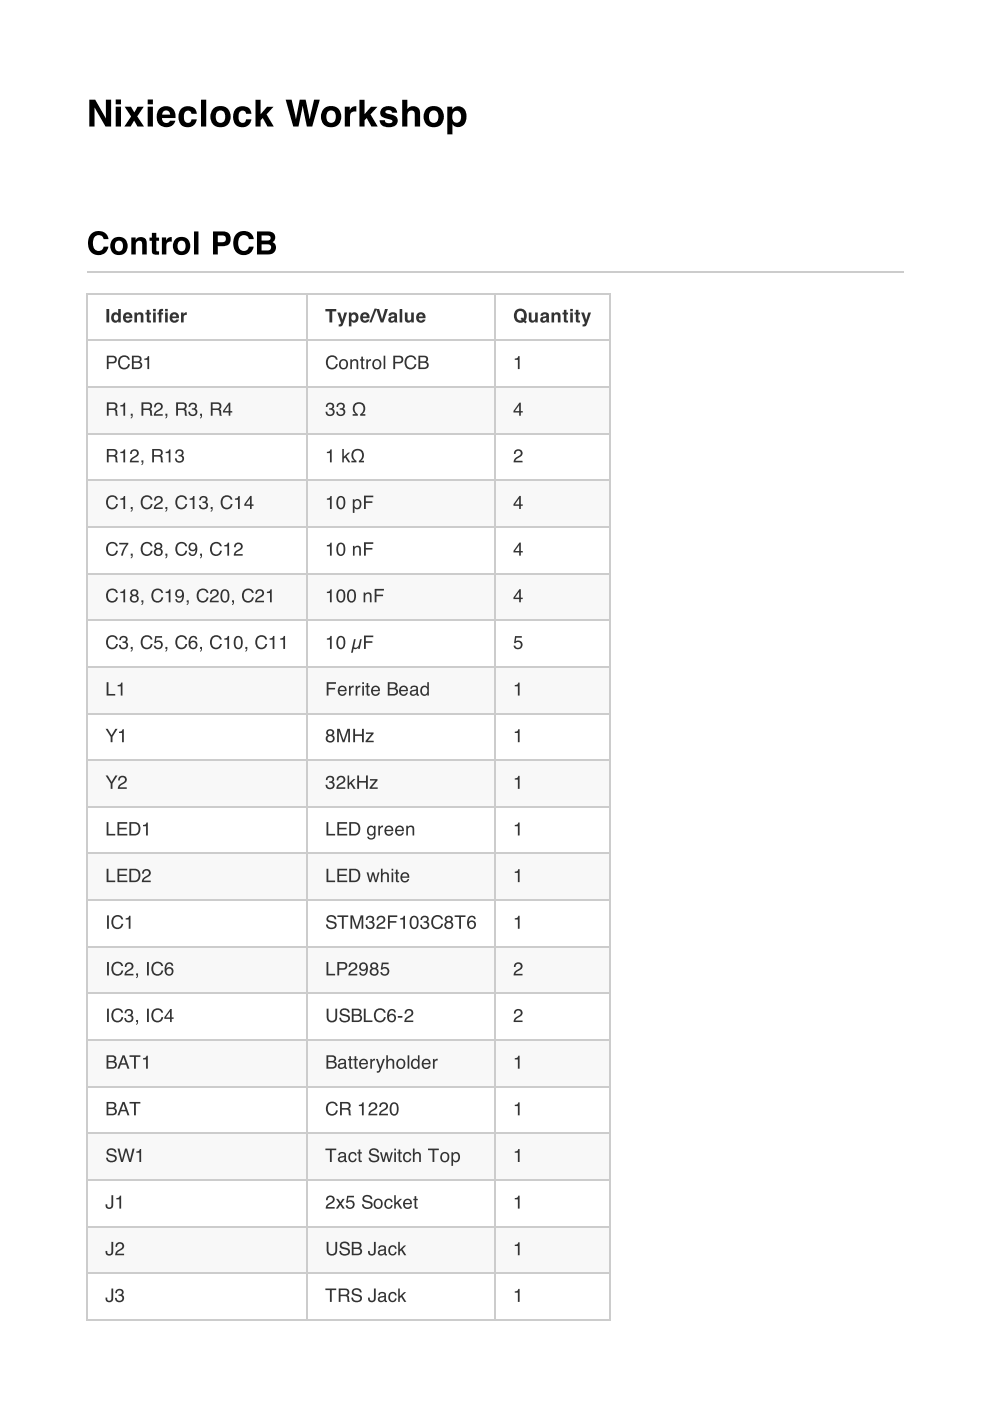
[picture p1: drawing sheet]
<svg xmlns="http://www.w3.org/2000/svg" width="210mm" height="297mm" viewBox="0 0 210 297" stroke-linecap="round" stroke-linejoin="round" font-family="sans-serif">
<g fill="#f8f8f8">
<path d="M18.4 81.9h46.6v9.9h-46.6z"/>
<path d="M65 81.9h39.8v9.9h-39.8z"/>
<path d="M104.8 81.9h24.3v9.9h-24.3z"/>
</g>
<g fill="#fff">
<path d="M18.4 91.8h46.6v9.9h-46.6z"/>
<path d="M65 91.8h39.8v9.9h-39.8z"/>
<path d="M104.8 91.8h24.3v9.9h-24.3z"/>
</g>
<g fill="#f8f8f8">
<path d="M18.4 101.7h46.6v9.9h-46.6z"/>
<path d="M65 101.7h39.8v9.9h-39.8z"/>
<path d="M104.8 101.7h24.3v9.9h-24.3z"/>
</g>
<g fill="#fff">
<path d="M18.4 111.6h46.6v9.9h-46.6z"/>
<path d="M65 111.6h39.8v9.9h-39.8z"/>
<path d="M104.8 111.6h24.3v9.9h-24.3z"/>
</g>
<g fill="#f8f8f8">
<path d="M18.4 121.5h46.6v9.9h-46.6z"/>
<path d="M65 121.5h39.8v9.9h-39.8z"/>
<path d="M104.8 121.5h24.3v9.9h-24.3z"/>
</g>
<g fill="#fff">
<path d="M18.4 131.4h46.6v9.9h-46.6z"/>
<path d="M65 131.4h39.8v9.9h-39.8z"/>
<path d="M104.8 131.4h24.3v9.9h-24.3z"/>
</g>
<g fill="#f8f8f8">
<path d="M18.4 141.3h46.6v9.8h-46.6z"/>
<path d="M65 141.3h39.8v9.8h-39.8z"/>
<path d="M104.8 141.3h24.3v9.8h-24.3z"/>
</g>
<g fill="#fff">
<path d="M18.4 151.1h46.6v9.9h-46.6z"/>
<path d="M65 151.1h39.8v9.9h-39.8z"/>
<path d="M104.8 151.1h24.3v9.9h-24.3z"/>
</g>
<g fill="#f8f8f8">
<path d="M18.4 161h46.6v9.9h-46.6z"/>
<path d="M65 161h39.8v9.9h-39.8z"/>
<path d="M104.8 161h24.3v9.9h-24.3z"/>
</g>
<g fill="#fff">
<path d="M18.4 170.9h46.6v9.9h-46.6z"/>
<path d="M65 170.9h39.8v9.9h-39.8z"/>
<path d="M104.8 170.9h24.3v9.9h-24.3z"/>
</g>
<g fill="#f8f8f8">
<path d="M18.4 180.8h46.6v9.9h-46.6z"/>
<path d="M65 180.8h39.8v9.9h-39.8z"/>
<path d="M104.8 180.8h24.3v9.9h-24.3z"/>
</g>
<g fill="#fff">
<path d="M18.4 190.7h46.6v9.9h-46.6z"/>
<path d="M65 190.7h39.8v9.9h-39.8z"/>
<path d="M104.8 190.7h24.3v9.9h-24.3z"/>
</g>
<g fill="#f8f8f8">
<path d="M18.4 200.6h46.6v9.9h-46.6z"/>
<path d="M65 200.6h39.8v9.9h-39.8z"/>
<path d="M104.8 200.6h24.3v9.9h-24.3z"/>
</g>
<g fill="#fff">
<path d="M18.4 210.5h46.6v9.9h-46.6z"/>
<path d="M65 210.5h39.8v9.9h-39.8z"/>
<path d="M104.8 210.5h24.3v9.9h-24.3z"/>
</g>
<g fill="#f8f8f8">
<path d="M18.4 220.4h46.6v9.9h-46.6z"/>
<path d="M65 220.4h39.8v9.9h-39.8z"/>
<path d="M104.8 220.4h24.3v9.9h-24.3z"/>
</g>
<g fill="#fff">
<path d="M18.4 230.3h46.6v9.8h-46.6z"/>
<path d="M65 230.3h39.8v9.8h-39.8z"/>
<path d="M104.8 230.3h24.3v9.8h-24.3z"/>
</g>
<g fill="#f8f8f8">
<path d="M18.4 240.1h46.6v9.9h-46.6z"/>
<path d="M65 240.1h39.8v9.9h-39.8z"/>
<path d="M104.8 240.1h24.3v9.9h-24.3z"/>
</g>
<g fill="#fff">
<path d="M18.4 250h46.6v9.9h-46.6z"/>
<path d="M65 250h39.8v9.9h-39.8z"/>
<path d="M104.8 250h24.3v9.9h-24.3z"/>
</g>
<g fill="#f8f8f8">
<path d="M18.4 259.9h46.6v9.9h-46.6z"/>
<path d="M65 259.9h39.8v9.9h-39.8z"/>
<path d="M104.8 259.9h24.3v9.9h-24.3z"/>
</g>
<g fill="#fff">
<path d="M18.4 269.8h46.6v9.9h-46.6z"/>
<path d="M65 269.8h39.8v9.9h-39.8z"/>
<path d="M104.8 269.8h24.3v9.9h-24.3z"/>
</g>
<g fill="none" stroke="#ccc" stroke-width=".28">
<path d="M18.4 62.3h111M18.4 72.2h111M18.5 62.1v217.9M65.1 62.1v217.9M105 62.1v217.9M129.2 62.1v217.9M18.4 82.1h111M18.4 92h111M18.4 101.8h111M18.4 111.7h111M18.4 121.6h111M18.4 131.5h111"/>
<path d="M18.4 141.4h111M18.4 151.3h111M18.4 161.2h111M18.4 171.1h111M18.4 181h111M18.4 190.8h111M18.4 200.7h111M18.4 210.6h111M18.4 220.5h111M18.4 230.4h111M18.4 240.3h111M18.4 250.2h111"/>
<path d="M18.4 260.1h111M18.4 270h111M18.4 279.8h111"/>
</g>
<g fill="#333">
<path d="M22.6 65.5h.6v2.9h-.6zM23.8 66.5l.7-.3 .6 .3v-1h.5v2.9h-.5v-.3a.85 .85 0 0 1-1.1 .2 .85 .85 0 0 1-.4-.9zM24.2 66.9a.58 .58 0 0 0 0 .8 .58 .58 0 0 0 .7 .1 .58 .58 0 0 0 .1-.8 .58 .58 0 0 0-.8-.1zM26.8 66.8l-.2 .3h.9l-.3-.4zM26.4 66.5a1.02 1.02 0 0 1 1.2-.2 1.02 1.02 0 0 1 .5 1.2h-1.5a.46 .46 0 0 0 .3 .5 .46 .46 0 0 0 .6-.3h.5a1.07 1.07 0 0 1-1.5 .6 1.07 1.07 0 0 1-.3-1.6zM28.5 66.3h.5v.3a.74 .74 0 0 1 .9-.4 .74 .74 0 0 1 .5 .7v1.5h-.6v-1.3a.41 .41 0 0 0-.4-.4 .41 .41 0 0 0-.3 .5v1.2h-.6zM31.1 65.7h.6v.6h.3v.4h-.3v1.2l.3 .1v.4l-.7-.1-.2-.2v-1.4h-.3v-.4h.3zM32.5 65.5h.5v.5h-.5zM32.5 66.3h.5v2.1h-.5zM33.8 65.7l.8-.2v.4a.25 .25 0 0 0-.3 .1 .25 .25 0 0 0-.1 .3h.4v.4h-.4v1.7h-.5v-1.7h-.3v-.4h.3zM35 65.5h.6v.5h-.6zM35 66.3h.6v2.1h-.6zM36.7 66.8l-.2 .3h.9l-.3-.4zM36.2 66.5a1.02 1.02 0 0 1 1.3-.2 1.02 1.02 0 0 1 .5 1.2h-1.5a.46 .46 0 0 0 .3 .5 .46 .46 0 0 0 .6-.3h.5a1.07 1.07 0 0 1-1.5 .6 1.07 1.07 0 0 1-.3-1.6zM38.4 66.3h.5v.3l.2-.3 .5-.1v.6a.51 .51 0 0 0-.7 .6v1h-.5z" fill-rule="evenodd"/>
<path d="M69 65.5h2.3v.5h-.9v2.4h-.6v-2.4h-.8zM71.5 66.3h.6l.5 1.5 .4-1.5h.6l-.7 2a.85 .85 0 0 1-1.1 .9v-.4l.4-.1 .1-.2zM74.7 66.8a.64 .64 0 0 0-.2 .8 .64 .64 0 0 0 .7 .3 .61 .61 0 0 0 .3-.8 .61 .61 0 0 0-.8-.3zM74 66.3h.5v.3a.85 .85 0 0 1 1.1-.3 .85 .85 0 0 1 .4 1 .86 .86 0 0 1-.4 1 .86 .86 0 0 1-1.1-.2v1.1h-.5zM77.1 66.8l-.2 .3h.9l-.3-.4zM76.6 66.5a1.02 1.02 0 0 1 1.3-.2 1.02 1.02 0 0 1 .5 1.2h-1.5a.46 .46 0 0 0 .3 .5 .46 .46 0 0 0 .6-.3h.5a1.07 1.07 0 0 1-1.5 .6 1.07 1.07 0 0 1-.3-1.6zM79.4 65.4h.5l-1.1 3h-.5zM79.8 65.5h.6l.6 2.2 .6-2.2h.7l-1 2.9h-.6zM83 67.5l-.1 .4a.43 .43 0 0 0 .6 0 .43 .43 0 0 0 .1-.5zM82.5 66.5a.97 .97 0 0 1 1.7 .4l.1 1.5h-.6l-.1-.3a.72 .72 0 0 1-.9 .3 .72 .72 0 0 1-.3-1 .72 .72 0 0 1 .9-.3l.3-.1a.34 .34 0 0 0-.3-.4 .34 .34 0 0 0-.4 .3h-.5zM84.7 65.5h.6v2.9h-.6zM85.8 66.3h.6v1.2a.41 .41 0 0 0 .5 .5 .41 .41 0 0 0 .3-.6v-1.1h.5v2.1h-.5v-.3a.75 .75 0 0 1-.9 .3 .75 .75 0 0 1-.5-.9zM88.9 66.8l-.1 .3h.9l-.3-.4zM88.5 66.5a1.02 1.02 0 0 1 1.2-.2 1.02 1.02 0 0 1 .5 1.2h-1.4a.46 .46 0 0 0 .3 .5 .46 .46 0 0 0 .5-.3h.6a1.07 1.07 0 0 1-1.5 .6 1.07 1.07 0 0 1-.3-1.6z" fill-rule="evenodd"/>
<path d="M109.8 66.2a1.02 1.02 0 0 0-.3 1.1 1.02 1.02 0 0 0 .9 .6h.3l-.3-.3 .3-.3 .3 .2a.91 .91 0 0 0 0-1.2 .91 .91 0 0 0-1.2-.1zM109.4 65.8a1.47 1.47 0 0 1 2 .1 1.47 1.47 0 0 1 0 2l.3 .3-.3 .4-.4-.4a1.45 1.45 0 0 1-1.7-.2 1.45 1.45 0 0 1-.2-1.7zM112.1 66.3h.6v1.2a.41 .41 0 0 0 .4 .5 .41 .41 0 0 0 .4-.6v-1.1h.5v2.1h-.5v-.3a.75 .75 0 0 1-.9 .3 .75 .75 0 0 1-.5-.9zM115.2 67.5l-.1 .4a.43 .43 0 0 0 .6 0 .43 .43 0 0 0 .1-.5zM114.8 66.5a.97 .97 0 0 1 1.6 .4l.1 1.5h-.6v-.3a.72 .72 0 0 1-1 .3 .72 .72 0 0 1-.3-1 .72 .72 0 0 1 .9-.3l.3-.1a.34 .34 0 0 0-.3-.4 .34 .34 0 0 0-.4 .3h-.5zM116.9 66.3h.6v.3a.74 .74 0 0 1 .8-.4 .74 .74 0 0 1 .5 .7v1.5h-.5v-1.3a.41 .41 0 0 0-.5-.4 .41 .41 0 0 0-.3 .5v1.2h-.6zM119.6 65.7h.5v.6h.3v.4h-.3v1.2l.3 .1v.4l-.6-.1-.2-.2v-1.4h-.3v-.4h.3zM120.9 65.5h.6v.5h-.6zM120.9 66.3h.6v2.1h-.6zM122.1 65.7h.5v.6h.4v.4h-.4v1.2l.4 .1v.4l-.7-.1-.2-.2v-1.4h-.3v-.4h.3zM123.2 66.3h.6l.5 1.5 .4-1.5h.6l-.7 2a.85 .85 0 0 1-1.1 .9v-.4l.4-.1 .1-.2z" fill-rule="evenodd"/>
<path d="M22.6 75.4h1.3a.82 .82 0 0 1 .9 .8 .82 .82 0 0 1-.9 .9h-.9v1.2h-.4zM23 75.7v1h.8a.5 .5 0 0 0 .6-.5 .5 .5 0 0 0-.6-.5zM25.4 75.8a1.23 1.23 0 0 1 1.2-.5 1.23 1.23 0 0 1 .9 1h-.4a.91 .91 0 0 0-1.1-.6 .91 .91 0 0 0-.6 1.2 .89 .89 0 0 0 .7 1.1 .89 .89 0 0 0 1.1-.8h.3a1.31 1.31 0 0 1-1.6 1.1 1.31 1.31 0 0 1-.9-1.8zM28.3 75.7v.9h.7a.46 .46 0 0 0 .6-.4 .46 .46 0 0 0-.6-.5zM28.3 76.9v1h.9a.51 .51 0 0 0 .6-.5 .51 .51 0 0 0-.7-.5zM28 75.4h1.2a.7 .7 0 0 1 .8 .5 .7 .7 0 0 1-.4 .8 .8 .8 0 0 1 .5 1 .8 .8 0 0 1-.9 .6h-1.2zM30.6 76l.5-.1 .2-.4h.3v2.8h-.4v-2h-.6z" fill-rule="evenodd"/>
<path d="M69.4 75.8a1.23 1.23 0 0 1 1.3-.5 1.23 1.23 0 0 1 .9 1h-.4a.91 .91 0 0 0-1.1-.6 .91 .91 0 0 0-.6 1.2 .89 .89 0 0 0 .7 1.1 .89 .89 0 0 0 1-.8h.4a1.31 1.31 0 0 1-1.6 1.1 1.31 1.31 0 0 1-.9-1.8zM72.5 76.5a.78 .78 0 0 0-.3 1 .78 .78 0 0 0 1 .4 .78 .78 0 0 0 .2-1 .78 .78 0 0 0-.9-.4zM72.1 76.4a1.06 1.06 0 0 1 1.7 .8 1.06 1.06 0 0 1-1.5 1l-.4-.6v-.7zM74.3 76.2h.3v.3a.73 .73 0 0 1 .9-.4 .73 .73 0 0 1 .5 .8v1.4h-.4v-1.4a.51 .51 0 0 0-.6-.4 .51 .51 0 0 0-.4 .7v1.1h-.3zM76.6 75.6h.3v.6h.4v.3h-.4v1.3l.4 .2v.3a.49 .49 0 0 1-.7-.5v-1.3h-.3v-.3h.3zM77.7 76.2h.3v.3l.4-.3 .3-.1-.1 .4a.54 .54 0 0 0-.6 .6v1.2h-.3zM79.5 76.5a.78 .78 0 0 0-.2 1 .78 .78 0 0 0 1 .4 .78 .78 0 0 0 .2-1 .78 .78 0 0 0-1-.4zM79.2 76.4a1.06 1.06 0 0 1 1.7 .8 1.06 1.06 0 0 1-1.5 1l-.4-.6v-.7zM81.3 75.4h.4v2.9h-.4zM83.4 75.4h1.3a.82 .82 0 0 1 .8 .8 .82 .82 0 0 1-.8 .9h-.9v1.2h-.4zM83.8 75.7v1h.7a.5 .5 0 0 0 .6-.5 .5 .5 0 0 0-.6-.5zM86.1 75.8a1.23 1.23 0 0 1 1.2-.5 1.23 1.23 0 0 1 1 1h-.4a.91 .91 0 0 0-1.2-.6 .91 .91 0 0 0-.5 1.2 .89 .89 0 0 0 .7 1.1 .89 .89 0 0 0 1-.8h.4a1.31 1.31 0 0 1-1.7 1.1 1.31 1.31 0 0 1-.8-1.8zM89.1 75.7v.9h.7a.46 .46 0 0 0 .6-.4 .46 .46 0 0 0-.6-.5zM89.1 76.9v1h.8a.51 .51 0 0 0 .6-.5 .51 .51 0 0 0-.6-.5zM88.7 75.4h1.2a.7 .7 0 0 1 .8 .5 .7 .7 0 0 1-.3 .8 .8 .8 0 0 1 .5 1 .8 .8 0 0 1-1 .6h-1.2z" fill-rule="evenodd"/>
<path d="M109.1 76l.6-.1 .2-.4h.3v2.8h-.4v-2h-.7z" fill-rule="evenodd"/>
<path d="M23 85.6v1h.9a.49 .49 0 0 0 .6-.5 .49 .49 0 0 0-.5-.5zM22.7 85.3h1.3a.78 .78 0 0 1 .9 .5 .78 .78 0 0 1-.4 .9l.3 .4 .2 1h-.5l-.1-.9-.1-.2-.4-.1h-.9v1.2h-.3zM25.5 85.9l.5-.1 .3-.4h.2v2.7h-.3v-1.9h-.7zM27.7 87.7h.4l-.1 .8-.3 .2 .2-.5-.2-.1zM30.4 85.6v1h.9a.49 .49 0 0 0 .6-.5 .49 .49 0 0 0-.6-.5zM30 85.3h1.3a.78 .78 0 0 1 .9 .5 .78 .78 0 0 1-.3 .9l.3 .4 .2 1h-.5l-.1-.9-.2-.2-.3-.1h-.9v1.2h-.4zM33 85.5a.91 .91 0 0 1 1.4 .3 .91 .91 0 0 1-.6 1.3l-.6 .3-.2 .4h1.5v.3h-1.9a1.56 1.56 0 0 1 1.2-1.4 .55 .55 0 0 0 .3-.7 .55 .55 0 0 0-.7-.3 .55 .55 0 0 0-.4 .7h-.3zM35.1 87.7h.4l-.1 .8-.3 .2 .2-.5-.2-.1zM37.7 85.6v1h.9a.49 .49 0 0 0 .6-.5 .49 .49 0 0 0-.5-.5zM37.3 85.3h1.4a.78 .78 0 0 1 .9 .5 .78 .78 0 0 1-.4 .9l.3 .4 .2 1h-.5l-.1-.9-.1-.2-.4-.1h-.9v1.2h-.4zM40.3 85.5a.83 .83 0 0 1 1.1-.1 .83 .83 0 0 1 .2 1.1l-.2 .2a.86 .86 0 0 1 .3 1.1 .86 .86 0 0 1-1.1 .4l-.5-.3-.2-.4v-.2h.4a.57 .57 0 0 0 .5 .7 .57 .57 0 0 0 .6-.6 .57 .57 0 0 0-.6-.5l-.1-.3a.51 .51 0 0 0 .7-.3 .51 .51 0 0 0-.3-.7 .51 .51 0 0 0-.7 .3l-.1 .4h-.3zM42.4 87.7h.4l-.1 .8-.3 .2 .2-.5-.2-.1zM45.1 85.6v1h.9a.49 .49 0 0 0 .6-.5 .49 .49 0 0 0-.6-.5zM44.7 85.3h1.3a.78 .78 0 0 1 .9 .5 .78 .78 0 0 1-.4 .9l.4 .4 .2 1h-.5l-.1-.9-.2-.2-.3-.1h-.9v1.2h-.4zM48.5 85.9l-.9 1.3h.9zM48.5 85.4h.3v1.8h.4v.3h-.4v.6h-.3v-.6h-1.2v-.4z" fill-rule="evenodd"/>
<path d="M69.4 85.5a.83 .83 0 0 1 1.1-.1 .83 .83 0 0 1 .2 1.1l-.2 .2a.86 .86 0 0 1 .3 1.1 .86 .86 0 0 1-1.1 .4l-.5-.3-.2-.4v-.2h.4a.57 .57 0 0 0 .5 .7 .57 .57 0 0 0 .6-.6 .57 .57 0 0 0-.6-.5l-.1-.3a.51 .51 0 0 0 .7-.3 .51 .51 0 0 0-.3-.7 .51 .51 0 0 0-.7 .3l-.1 .4h-.3zM71.7 85.5a.83 .83 0 0 1 1-.1 .83 .83 0 0 1 .3 1.1l-.2 .2a.86 .86 0 0 1 .3 1.1 .86 .86 0 0 1-1.2 .4l-.4-.3-.2-.4v-.2h.3a.57 .57 0 0 0 .5 .7 .57 .57 0 0 0 .7-.6 .57 .57 0 0 0-.7-.5l-.1-.3a.51 .51 0 0 0 .7-.3 .51 .51 0 0 0-.3-.7 .51 .51 0 0 0-.6 .3l-.1 .4h-.3zM75.3 85.5a1.38 1.38 0 0 1 1.9 .4 1.38 1.38 0 0 1-.4 1.9h.7v.3h-1.1v-.3a1.12 1.12 0 0 0 .7-1.3 1.12 1.12 0 0 0-1.3-.9 1.18 1.18 0 0 0-.7 1.1 1.18 1.18 0 0 0 .8 1.1v.3h-1.1v-.3h.6a1.44 1.44 0 0 1-.1-2.3z" fill-rule="evenodd"/>
<path d="M110.1 85.9l-.9 1.3h.9zM110.1 85.4h.3v1.8h.4v.3h-.4v.6h-.3v-.6h-1.2v-.4z" fill-rule="evenodd"/>
<path d="M23 95.5v1h.9a.49 .49 0 0 0 .6-.5 .49 .49 0 0 0-.5-.5zM22.7 95.2h1.3a.78 .78 0 0 1 .9 .5 .78 .78 0 0 1-.4 .9l.3 .4 .2 1h-.5l-.1-.9-.1-.2-.4-.1h-.9v1.2h-.3zM25.5 95.8l.5-.1 .3-.4h.2v2.7h-.3v-1.9h-.7zM27.9 95.4a.91 .91 0 0 1 1.4 .3 .91 .91 0 0 1-.6 1.3l-.5 .3-.3 .4h1.5v.3h-1.9a1.56 1.56 0 0 1 1.3-1.4 .55 .55 0 0 0 .2-.7 .55 .55 0 0 0-.7-.3 .55 .55 0 0 0-.4 .6h-.3zM30 97.6h.4l-.1 .8-.3 .2 .2-.5-.2-.1zM32.6 95.5v1h.9a.49 .49 0 0 0 .6-.5 .49 .49 0 0 0-.5-.5zM32.3 95.2h1.3a.78 .78 0 0 1 .9 .5 .78 .78 0 0 1-.4 .9l.3 .4 .2 1h-.5l-.1-.9-.1-.2-.4-.1h-.9v1.2h-.3zM35.1 95.8l.5-.1 .3-.4h.2v2.7h-.3v-1.9h-.7zM37.5 95.4a.83 .83 0 0 1 1.1-.1 .83 .83 0 0 1 .2 1.1l-.2 .2a.86 .86 0 0 1 .3 1.1 .86 .86 0 0 1-1.2 .4l-.4-.3-.2-.4v-.2h.4a.57 .57 0 0 0 .4 .7 .57 .57 0 0 0 .7-.6 .57 .57 0 0 0-.6-.6l-.1-.3a.51 .51 0 0 0 .6-.2 .51 .51 0 0 0-.2-.7 .51 .51 0 0 0-.7 .3l-.1 .4h-.3z" fill-rule="evenodd"/>
<path d="M69.3 95.8l.5-.1 .3-.4h.2v2.7h-.3v-1.9h-.7zM72.6 95.2h.3v1.6l.9-.8h.4l-.8 .7 .9 1.3h-.5l-.6-1-.3 .3v.7h-.3zM75 95.4a1.38 1.38 0 0 1 2 .4 1.38 1.38 0 0 1-.5 1.9h.7v.3h-1.1v-.3a1.12 1.12 0 0 0 .7-1.3 1.12 1.12 0 0 0-1.2-.9 1.18 1.18 0 0 0-.7 1.1 1.18 1.18 0 0 0 .7 1.1v.3h-1.1v-.3h.7a1.44 1.44 0 0 1-.2-2.3z" fill-rule="evenodd"/>
<path d="M109.3 95.4a.91 .91 0 0 1 1.4 .3 .91 .91 0 0 1-.6 1.3l-.6 .3-.2 .4h1.5v.3h-1.9a1.56 1.56 0 0 1 1.2-1.4 .55 .55 0 0 0 .2-.7 .55 .55 0 0 0-.6-.3 .55 .55 0 0 0-.4 .6h-.3z" fill-rule="evenodd"/>
<path d="M22.8 105.4a1.23 1.23 0 0 1 1.2-.4 1.23 1.23 0 0 1 1 .9h-.4a.91 .91 0 0 0-1.2-.5 .91 .91 0 0 0-.5 1.1 .89 .89 0 0 0 .7 1.1 .89 .89 0 0 0 1-.7h.4a1.31 1.31 0 0 1-1.6 1 1.31 1.31 0 0 1-.9-1.7zM25.5 105.7l.5-.1 .3-.4h.2v2.7h-.3v-1.9h-.7zM27.7 107.5h.4l-.1 .8-.3 .2 .2-.5-.2-.1zM30.2 105.4a1.23 1.23 0 0 1 1.2-.4 1.23 1.23 0 0 1 .9 .9h-.4a.91 .91 0 0 0-1.1-.5 .91 .91 0 0 0-.6 1.1 .89 .89 0 0 0 .7 1.1 .89 .89 0 0 0 1.1-.7h.3a1.31 1.31 0 0 1-1.6 1 1.31 1.31 0 0 1-.9-1.7zM33 105.3a.91 .91 0 0 1 1.4 .3 .91 .91 0 0 1-.6 1.3l-.6 .3-.2 .4h1.5v.3h-1.9a1.56 1.56 0 0 1 1.2-1.4 .55 .55 0 0 0 .3-.7 .55 .55 0 0 0-.7-.3 .55 .55 0 0 0-.4 .6h-.3zM35.1 107.5h.4l-.1 .8-.3 .2 .2-.5-.2-.1zM37.5 105.4a1.23 1.23 0 0 1 1.2-.4 1.23 1.23 0 0 1 1 .9h-.4a.91 .91 0 0 0-1.2-.5 .91 .91 0 0 0-.5 1.1 .89 .89 0 0 0 .7 1.1 .89 .89 0 0 0 1-.7h.4a1.31 1.31 0 0 1-1.7 1 1.31 1.31 0 0 1-.8-1.7zM40.2 105.7l.5-.1 .3-.4h.2v2.7h-.3v-1.9h-.7zM42.6 105.3a.83 .83 0 0 1 1-.1 .83 .83 0 0 1 .3 1.1l-.2 .2a.86 .86 0 0 1 .3 1.1 .86 .86 0 0 1-1.2 .4l-.4-.3-.2-.4v-.2h.3a.57 .57 0 0 0 .5 .7 .57 .57 0 0 0 .7-.6 .57 .57 0 0 0-.7-.6l-.1-.3a.51 .51 0 0 0 .7-.2 .51 .51 0 0 0-.3-.7 .51 .51 0 0 0-.6 .3l-.1 .4h-.3zM44.7 107.5h.4l-.1 .8-.3 .2 .2-.5-.2-.1zM47.1 105.4a1.23 1.23 0 0 1 1.2-.4 1.23 1.23 0 0 1 1 .9h-.4a.91 .91 0 0 0-1.2-.5 .91 .91 0 0 0-.5 1.1 .89 .89 0 0 0 .7 1.1 .89 .89 0 0 0 1-.7h.4a1.31 1.31 0 0 1-1.7 1 1.31 1.31 0 0 1-.8-1.7zM49.8 105.7l.5-.1 .3-.4h.2v2.7h-.3v-1.9h-.7zM53 105.7l-.9 1.2h.9zM53.1 105.1h.3v1.8h.4v.3h-.4v.7h-.4v-.7h-1.2v-.3z" fill-rule="evenodd"/>
<path d="M69.3 105.7l.5-.1 .3-.4h.2v2.7h-.3v-1.9h-.7zM71.8 105.3a1.01 1.01 0 0 1 1.1 .1 1.01 1.01 0 0 1 .3 1.1 1.05 1.05 0 0 1-.3 1.2 1.05 1.05 0 0 1-1.2 .1 2.07 2.07 0 0 1 .1-2.5zM71.9 105.6a1.84 1.84 0 0 0 .2 2h.3a1.66 1.66 0 0 0 .1-2.1zM75.3 106.3a.82 .82 0 0 0-.2 .8 .82 .82 0 0 0 .8 .6 .87 .87 0 0 0 .4-.9 .87 .87 0 0 0-.6-.7zM74.8 105.9h.3v.2a.89 .89 0 0 1 1.2-.1 .89 .89 0 0 1 .3 1.2 .82 .82 0 0 1-.5 .7 .82 .82 0 0 1-.9-.2v1h-.4zM77.2 105.1h1.9v.3h-1.5v.9h1.4v.3h-1.4v1.3h-.4z" fill-rule="evenodd"/>
<path d="M110.1 105.7l-.9 1.2h.9zM110.1 105.1h.3v1.8h.4v.3h-.4v.7h-.3v-.7h-1.2v-.3z" fill-rule="evenodd"/>
<path d="M22.8 115.3a1.23 1.23 0 0 1 1.2-.4 1.23 1.23 0 0 1 1 .9h-.4a.91 .91 0 0 0-1.2-.5 .91 .91 0 0 0-.5 1.1 .89 .89 0 0 0 .7 1.1 .89 .89 0 0 0 1-.7h.4a1.31 1.31 0 0 1-1.6 1 1.31 1.31 0 0 1-.9-1.7zM25.3 115.1h1.9v.3l-.8 1.4-.3 1h-.4l.2-.8 .9-1.6h-1.5zM27.7 117.4h.4l-.1 .8-.3 .2 .2-.5-.2-.1zM30.2 115.3a1.23 1.23 0 0 1 1.2-.4 1.23 1.23 0 0 1 .9 .9h-.4a.91 .91 0 0 0-1.1-.5 .91 .91 0 0 0-.6 1.1 .89 .89 0 0 0 .7 1.1 .89 .89 0 0 0 1.1-.7h.3a1.31 1.31 0 0 1-1.6 1 1.31 1.31 0 0 1-.9-1.7zM33.1 115.8a.47 .47 0 0 0 .9 0 .47 .47 0 0 0-.9 0zM33 117.1a.57 .57 0 0 0 1.1 0 .57 .57 0 0 0-1.1 0zM32.9 115.3a.8 .8 0 0 1 1.2-.2 .8 .8 0 0 1 .1 1.1l-.1 .1a.9 .9 0 0 1 .2 1.4 .9 .9 0 0 1-1.4 0 .79 .79 0 0 1 .2-1.4 .63 .63 0 0 1-.2-1zM35.1 117.4h.4l-.1 .8-.3 .2 .2-.5-.2-.1zM37.5 115.3a1.23 1.23 0 0 1 1.2-.4 1.23 1.23 0 0 1 1 .9h-.4a.91 .91 0 0 0-1.2-.5 .91 .91 0 0 0-.5 1.1 .89 .89 0 0 0 .7 1.1 .89 .89 0 0 0 1-.7h.4a1.31 1.31 0 0 1-1.7 1 1.31 1.31 0 0 1-.8-1.7zM40.2 115.3a.99 .99 0 0 1 1.2-.1 .99 .99 0 0 1 .4 1.1 1.16 1.16 0 0 1-1.4 1.5l-.3-.3-.1-.4h.4a.55 .55 0 0 0 .6 .5 .55 .55 0 0 0 .4-.7l.1-.4a.89 .89 0 0 1-1.3 .1 .89 .89 0 0 1 0-1.3zM40.3 116a.6 .6 0 0 0 1.2 0 .6 .6 0 0 0-1.2 0zM42.4 117.4h.4l-.1 .8-.3 .2 .2-.5-.2-.1zM44.9 115.3a1.23 1.23 0 0 1 1.2-.4 1.23 1.23 0 0 1 .9 .9h-.4a.91 .91 0 0 0-1.1-.5 .91 .91 0 0 0-.6 1.1 .89 .89 0 0 0 .7 1.1 .89 .89 0 0 0 1.1-.7h.3a1.31 1.31 0 0 1-1.6 1 1.31 1.31 0 0 1-.9-1.7zM47.6 115.6l.5-.1 .2-.4h.3v2.7h-.4v-2h-.6zM49.9 115.2a.91 .91 0 0 1 1.5 .3 .91 .91 0 0 1-.6 1.3l-.6 .3-.3 .4h1.6v.3h-1.9a1.56 1.56 0 0 1 1.2-1.4 .55 .55 0 0 0 .2-.8 .55 .55 0 0 0-.7-.2 .55 .55 0 0 0-.3 .6h-.4z" fill-rule="evenodd"/>
<path d="M69.3 115.6l.5-.1 .3-.4h.2v2.7h-.3v-2h-.7zM71.8 115.2a1.01 1.01 0 0 1 1.1 .1 1.01 1.01 0 0 1 .3 1.1 1.05 1.05 0 0 1-.3 1.2 1.05 1.05 0 0 1-1.2 .1 2.07 2.07 0 0 1 .1-2.5zM71.9 115.5a1.84 1.84 0 0 0 .2 2h.3a1.66 1.66 0 0 0 .1-2.1zM74.8 115.7h.4v.3a.73 .73 0 0 1 .8-.3 .73 .73 0 0 1 .5 .8v1.3h-.3v-1.3a.51 .51 0 0 0-.7-.5 .51 .51 0 0 0-.3 .7v1.1h-.4zM77.2 115h1.9v.3h-1.5v.9h1.4v.3h-1.4v1.3h-.4z" fill-rule="evenodd"/>
<path d="M110.1 115.6l-.9 1.2h.9zM110.1 115h.3v1.8h.4v.3h-.4v.7h-.3v-.7h-1.2v-.3z" fill-rule="evenodd"/>
<path d="M22.8 125.2a1.23 1.23 0 0 1 1.2-.4 1.23 1.23 0 0 1 1 .9h-.4a.91 .91 0 0 0-1.2-.5 .91 .91 0 0 0-.5 1.1 .89 .89 0 0 0 .7 1.1 .89 .89 0 0 0 1-.7h.4a1.31 1.31 0 0 1-1.6 1 1.31 1.31 0 0 1-.9-1.8zM25.5 125.5l.5-.2 .3-.4h.2v2.8h-.3v-2h-.7zM28 125.7a.47 .47 0 0 0 .9 0 .47 .47 0 0 0-.9 0zM27.9 126.9a.57 .57 0 0 0 1.1 0 .57 .57 0 0 0-1.1 0zM27.8 125.1a.8 .8 0 0 1 1.2-.1 .8 .8 0 0 1 .1 1.1l-.1 .1a.9 .9 0 0 1 .2 1.4 .9 .9 0 0 1-1.4 0 .79 .79 0 0 1 .2-1.4 .63 .63 0 0 1-.2-1.1zM30 127.3h.4l-.1 .8-.3 .2 .2-.6h-.2zM32.4 125.2a1.23 1.23 0 0 1 1.3-.4 1.23 1.23 0 0 1 .9 .9h-.4a.91 .91 0 0 0-1.2-.5 .91 .91 0 0 0-.5 1.1 .89 .89 0 0 0 .7 1.1 .89 .89 0 0 0 1-.7h.4a1.31 1.31 0 0 1-1.6 1 1.31 1.31 0 0 1-.9-1.8zM35.1 125.5l.5-.2 .3-.4h.2v2.8h-.3v-2h-.7zM37.4 125.2a.99 .99 0 0 1 1.2-.1 .99 .99 0 0 1 .4 1.1 1.16 1.16 0 0 1-1.5 1.5l-.2-.3-.1-.4h.3a.55 .55 0 0 0 .7 .5 .55 .55 0 0 0 .4-.7l.1-.4a.89 .89 0 0 1-1.3 .1 .89 .89 0 0 1 0-1.3zM37.5 125.8a.6 .6 0 0 0 1.2 0 .6 .6 0 0 0-1.2 0zM39.6 127.3h.4l-.1 .8-.3 .2 .2-.6h-.2zM42 125.2a1.23 1.23 0 0 1 1.3-.4 1.23 1.23 0 0 1 .9 .9h-.4a.91 .91 0 0 0-1.1-.5 .91 .91 0 0 0-.6 1.1 .89 .89 0 0 0 .7 1.1 .89 .89 0 0 0 1-.7h.4a1.31 1.31 0 0 1-1.6 1 1.31 1.31 0 0 1-.9-1.8zM44.9 125.1a.91 .91 0 0 1 1.4 .2 .91 .91 0 0 1-.6 1.3l-.6 .4-.2 .4h1.5v.3h-1.9a1.56 1.56 0 0 1 1.2-1.5 .55 .55 0 0 0 .2-.7 .55 .55 0 0 0-.7-.3 .55 .55 0 0 0-.3 .7h-.4zM47.2 125.1a1.01 1.01 0 0 1 1.1 .1 1.01 1.01 0 0 1 .3 1.1 1.05 1.05 0 0 1-.3 1.2 1.05 1.05 0 0 1-1.2 .1 2.07 2.07 0 0 1 .1-2.5zM47.4 125.4a1.84 1.84 0 0 0 .1 2h.3a1.66 1.66 0 0 0 .1-2.1zM49.2 127.3h.4l-.1 .8-.3 .2 .2-.6h-.2zM51.6 125.2a1.23 1.23 0 0 1 1.3-.4 1.23 1.23 0 0 1 .9 .9h-.4a.91 .91 0 0 0-1.1-.5 .91 .91 0 0 0-.6 1.1 .89 .89 0 0 0 .7 1.1 .89 .89 0 0 0 1-.7h.4a1.31 1.31 0 0 1-1.6 1 1.31 1.31 0 0 1-.9-1.8zM54.5 125.1a.91 .91 0 0 1 1.4 .2 .91 .91 0 0 1-.6 1.3l-.6 .4-.2 .4h1.5v.3h-1.9a1.56 1.56 0 0 1 1.2-1.5 .55 .55 0 0 0 .2-.7 .55 .55 0 0 0-.7-.3 .55 .55 0 0 0-.3 .7h-.4zM56.6 125.5l.5-.2 .2-.4h.3v2.8h-.4v-2h-.6z" fill-rule="evenodd"/>
<path d="M69.3 125.5l.5-.2 .3-.4h.2v2.8h-.3v-2h-.7zM71.8 125.1a1.01 1.01 0 0 1 1.1 .1 1.01 1.01 0 0 1 .3 1.1 1.05 1.05 0 0 1-.3 1.2 1.05 1.05 0 0 1-1.2 .1 2.07 2.07 0 0 1 .1-2.5zM71.9 125.4a1.84 1.84 0 0 0 .2 2h.3a1.66 1.66 0 0 0 .1-2.1zM74 125.1a1.01 1.01 0 0 1 1.2 .1 1.01 1.01 0 0 1 .3 1.1 1.05 1.05 0 0 1-.3 1.2 1.05 1.05 0 0 1-1.2 .1 2.07 2.07 0 0 1 0-2.5zM74.2 125.4a1.84 1.84 0 0 0 .1 2h.4a1.66 1.66 0 0 0 0-2.1zM77.1 125.6h.3v.3a.73 .73 0 0 1 .9-.3 .73 .73 0 0 1 .5 .8v1.3h-.4v-1.3a.51 .51 0 0 0-.6-.5 .51 .51 0 0 0-.4 .7v1.1h-.3zM79.4 124.9h2v.3h-1.6v.9h1.4v.3h-1.4v1.3h-.4z" fill-rule="evenodd"/>
<path d="M110.1 125.5l-.9 1.2h.9zM110.1 124.9h.3v1.8h.4v.3h-.4v.7h-.3v-.7h-1.2v-.3z" fill-rule="evenodd"/>
<path d="M22.8 135.1a1.23 1.23 0 0 1 1.2-.4 1.23 1.23 0 0 1 1 .9h-.4a.91 .91 0 0 0-1.2-.5 .91 .91 0 0 0-.5 1.1 .89 .89 0 0 0 .7 1.1 .89 .89 0 0 0 1-.8h.4a1.31 1.31 0 0 1-1.6 1.1 1.31 1.31 0 0 1-.9-1.8zM25.6 135a.83 .83 0 0 1 1.1-.1 .83 .83 0 0 1 .2 1.1l-.2 .1a.86 .86 0 0 1 .3 1.2 .86 .86 0 0 1-1.1 .3l-.4-.2-.2-.4-.1-.3h.4a.57 .57 0 0 0 .5 .7 .57 .57 0 0 0 .6-.5 .57 .57 0 0 0-.6-.6l-.1-.3a.51 .51 0 0 0 .7-.3 .51 .51 0 0 0-.3-.6 .51 .51 0 0 0-.7 .3l-.1 .3h-.3zM27.7 137.2h.4l-.1 .8-.3 .2 .2-.6h-.2zM30.2 135.1a1.23 1.23 0 0 1 1.2-.4 1.23 1.23 0 0 1 .9 .9h-.4a.91 .91 0 0 0-1.1-.5 .91 .91 0 0 0-.6 1.1 .89 .89 0 0 0 .7 1.1 .89 .89 0 0 0 1.1-.8h.3a1.31 1.31 0 0 1-1.6 1.1 1.31 1.31 0 0 1-.9-1.8zM32.9 134.9h1.5v.3h-1.2l-.1 .8a.95 .95 0 0 1 1.3 .4 .95 .95 0 0 1-.6 1.3 .95 .95 0 0 1-1.2-.8h.4a.61 .61 0 0 0 .9 .3 .61 .61 0 0 0 .1-1 .61 .61 0 0 0-1 .2h-.3zM35.1 137.2h.4l-.1 .8-.3 .2 .2-.6h-.2zM37.5 135.1a1.23 1.23 0 0 1 1.2-.4 1.23 1.23 0 0 1 1 .9h-.4a.91 .91 0 0 0-1.2-.5 .91 .91 0 0 0-.5 1.1 .89 .89 0 0 0 .7 1.1 .89 .89 0 0 0 1-.8h.4a1.31 1.31 0 0 1-1.7 1.1 1.31 1.31 0 0 1-.8-1.8zM40.4 135a.81 .81 0 0 1 .9-.2 .81 .81 0 0 1 .5 .7h-.3a.57 .57 0 0 0-.7-.4 .57 .57 0 0 0-.4 .7l-.1 .4a.91 .91 0 0 1 1.4 .1 .91 .91 0 0 1-.3 1.3 .91 .91 0 0 1-1.3-.4 2.21 2.21 0 0 1 .3-2.2zM40.4 136.7a.6 .6 0 0 0 1.2 0 .6 .6 0 0 0-1.2 0zM42.4 137.2h.4l-.1 .8-.3 .2 .2-.6h-.2zM44.9 135.1a1.23 1.23 0 0 1 1.2-.4 1.23 1.23 0 0 1 .9 .9h-.4a.91 .91 0 0 0-1.1-.5 .91 .91 0 0 0-.6 1.1 .89 .89 0 0 0 .7 1.1 .89 .89 0 0 0 1.1-.8h.3a1.31 1.31 0 0 1-1.6 1.1 1.31 1.31 0 0 1-.9-1.8zM47.6 135.4l.5-.2 .2-.4h.3v2.8h-.4v-2h-.6zM50 135a1.01 1.01 0 0 1 1.2 .1 1.01 1.01 0 0 1 .3 1.1 1.05 1.05 0 0 1-.3 1.2 1.05 1.05 0 0 1-1.3 .1 2.07 2.07 0 0 1 .1-2.5zM50.2 135.3a1.84 1.84 0 0 0 .1 2h.4a1.66 1.66 0 0 0 0-2.1zM52 137.2h.4l-.1 .8-.3 .2 .2-.6h-.2zM54.5 135.1a1.23 1.23 0 0 1 1.2-.4 1.23 1.23 0 0 1 .9 .9h-.4a.91 .91 0 0 0-1.1-.5 .91 .91 0 0 0-.6 1.1 .89 .89 0 0 0 .7 1.1 .89 .89 0 0 0 1.1-.8h.3a1.31 1.31 0 0 1-1.6 1.1 1.31 1.31 0 0 1-.9-1.8zM57.2 135.4l.5-.2 .2-.4h.3v2.8h-.4v-2h-.6zM59.4 135.4l.5-.2 .3-.4h.2v2.8h-.3v-2h-.7z" fill-rule="evenodd"/>
<path d="M69.3 135.4l.5-.2 .3-.4h.2v2.8h-.3v-2h-.7zM71.8 135a1.01 1.01 0 0 1 1.1 .1 1.01 1.01 0 0 1 .3 1.1 1.05 1.05 0 0 1-.3 1.2 1.05 1.05 0 0 1-1.2 .1 2.07 2.07 0 0 1 .1-2.5zM71.9 135.3a1.84 1.84 0 0 0 .2 2h.3a1.66 1.66 0 0 0 .1-2.1zM75.1 135.5h.3l-.3 1.6a.5 .5 0 0 0 .6 .3 .5 .5 0 0 0 .4-.6l.3-1.3h.3l-.4 2.1h-.4l.1-.4a.75 .75 0 0 1-1 .3l-.2 .9h-.4zM77.2 134.7h1.9v.4h-1.5v.9h1.4v.3h-1.4v1.3h-.4z" fill-rule="evenodd"/>
<path d="M109.2 134.9h1.4v.3h-1.1l-.2 .8a.95 .95 0 0 1 1.4 .4 .95 .95 0 0 1-.6 1.3 .95 .95 0 0 1-1.2-.8h.4a.61 .61 0 0 0 .9 .3 .61 .61 0 0 0 0-1 .61 .61 0 0 0-.9 .2h-.3z" fill-rule="evenodd"/>
<path d="M22.6 144.6h.4v2.5h1.4v.4h-1.8zM24.9 145.2l.6-.1 .2-.4h.3v2.8h-.4v-2h-.7z" fill-rule="evenodd"/>
<path d="M69.3 144.6h1.9v.4h-1.5v.8h1.3v.4h-1.3v1.3h-.4zM71.9 145.7a.95 .95 0 0 1 1.1-.2 .95 .95 0 0 1 .5 1h-1.5a.59 .59 0 0 0 .4 .7 .59 .59 0 0 0 .7-.4h.4a.98 .98 0 0 1-1.3 .7 .98 .98 0 0 1-.6-1.3zM72.2 145.8l-.2 .5h1.1a.57 .57 0 0 0-.3-.6 .57 .57 0 0 0-.6 .1zM74 145.4h.3v.4l.4-.4h.3v.3a.54 .54 0 0 0-.7 .6v1.2h-.3zM75.4 145.4h.3v.4l.4-.4h.3v.3a.54 .54 0 0 0-.6 .6v1.2h-.4zM76.8 145.4h.4v2.1h-.4zM76.8 144.6h.4v.4h-.4zM77.7 144.8h.4v.6h.3v.3h-.3v1.3l.3 .2v.3a.49 .49 0 0 1-.7-.4v-1.4h-.3v-.3h.3zM78.9 145.7a.95 .95 0 0 1 1.2-.2 .95 .95 0 0 1 .5 1h-1.6a.59 .59 0 0 0 .5 .7 .59 .59 0 0 0 .7-.4h.3a.98 .98 0 0 1-1.2 .7 .98 .98 0 0 1-.6-1.3zM79.2 145.8l-.1 .5h1.1a.57 .57 0 0 0-.3-.6 .57 .57 0 0 0-.7 .1zM82.6 145v.8h.7a.46 .46 0 0 0 .6-.4 .46 .46 0 0 0-.6-.4zM82.6 146.1v1h.8a.51 .51 0 0 0 .6-.5 .51 .51 0 0 0-.6-.5zM82.2 144.6h1.2a.7 .7 0 0 1 .8 .5 .7 .7 0 0 1-.3 .8 .8 .8 0 0 1 .5 1 .8 .8 0 0 1-1 .6h-1.2zM84.9 145.7a.95 .95 0 0 1 1.1-.2 .95 .95 0 0 1 .5 1h-1.5a.59 .59 0 0 0 .4 .7 .59 .59 0 0 0 .7-.4h.4a.98 .98 0 0 1-1.3 .7 .98 .98 0 0 1-.6-1.3zM85.2 145.8l-.2 .5h1.1a.57 .57 0 0 0-.3-.6 .57 .57 0 0 0-.6 .1zM87.3 146.8a.49 .49 0 0 0 .5 .5 .49 .49 0 0 0 .5-.6v-.3zM87.1 145.6a.89 .89 0 0 1 1.5 .3v1.3h.2v.3h-.4l-.1-.3a.7 .7 0 0 1-1.1 .3 .7 .7 0 0 1 0-1.1l1.1-.3a.47 .47 0 0 0-.5-.5 .47 .47 0 0 0-.5 .4h-.3zM89.6 145.9a.75 .75 0 0 0-.1 .9 .75 .75 0 0 0 .8 .4 .76 .76 0 0 0 .4-1 .76 .76 0 0 0-1-.4zM89.5 145.5l.7-.1 .4 .3v-1.1h.3v2.9h-.3v-.3a.9 .9 0 0 1-1.2 .2 .9 .9 0 0 1-.3-1.2z" fill-rule="evenodd"/>
<path d="M109.1 145.2l.6-.1 .2-.4h.3v2.8h-.4v-2h-.7z" fill-rule="evenodd"/>
<path d="M22.4 154.5h.4l.9 1.4 .8-1.4h.4l-1.1 1.7v1.2h-.3v-1.2zM25.2 155.1l.6-.1 .2-.4h.3v2.8h-.4v-2h-.7z" fill-rule="evenodd"/>
<path d="M69.5 155.3a.5 .5 0 0 0 1 0 .5 .5 0 0 0-1 0zM69.4 156.6a.6 .6 0 0 0 1.2 0 .6 .6 0 0 0-1.2 0zM69.4 154.8a.8 .8 0 0 1 1.1-.1 .8 .8 0 0 1 .1 1.1l-.1 .1a.9 .9 0 0 1 .2 1.3 .9 .9 0 0 1-1.4 0 .79 .79 0 0 1 .2-1.3 .63 .63 0 0 1-.1-1.1zM71.5 154.5h.5l.8 2.4 .9-2.4h.5v2.9h-.4v-2.4l-.8 2.4h-.3l-.9-2.4v2.4h-.3zM74.9 154.5h.4v1.2h1.5v-1.2h.3v2.9h-.3v-1.4h-1.5v1.4h-.4zM77.6 155.3h1.6v.3l-1.2 1.5h1.2v.3h-1.7v-.3l1.2-1.5h-1.1z" fill-rule="evenodd"/>
<path d="M109.1 155.1l.6-.1 .2-.4h.3v2.8h-.4v-2h-.7z" fill-rule="evenodd"/>
<path d="M22.4 164.4h.4l.9 1.4 .8-1.4h.4l-1.1 1.7v1.2h-.3v-1.2zM25.4 164.7a.91 .91 0 0 1 1.4 .2 .91 .91 0 0 1-.6 1.3l-.6 .3-.2 .4h1.5v.4h-1.9a1.56 1.56 0 0 1 1.2-1.5 .55 .55 0 0 0 .2-.7 .55 .55 0 0 0-.7-.3 .55 .55 0 0 0-.3 .7h-.4z" fill-rule="evenodd"/>
<path d="M69.4 164.7a.83 .83 0 0 1 1.1-.1 .83 .83 0 0 1 .2 1l-.2 .2a.86 .86 0 0 1 .3 1.2 .86 .86 0 0 1-1.1 .3l-.5-.2-.2-.5v-.2h.4a.57 .57 0 0 0 .5 .7 .57 .57 0 0 0 .6-.5 .57 .57 0 0 0-.6-.6l-.1-.3a.51 .51 0 0 0 .7-.3 .51 .51 0 0 0-.3-.7 .51 .51 0 0 0-.7 .3l-.1 .4h-.3zM71.7 164.7a.91 .91 0 0 1 1.4 .2 .91 .91 0 0 1-.6 1.3l-.6 .3-.2 .4h1.5v.4h-1.9a1.56 1.56 0 0 1 1.2-1.5 .55 .55 0 0 0 .3-.7 .55 .55 0 0 0-.7-.3 .55 .55 0 0 0-.4 .7h-.3zM73.7 164.4h.3v1.7l.9-.9h.5l-.8 .8 .8 1.3h-.4l-.7-1.1-.3 .3v.8h-.3zM75.7 164.4h.4v1.2h1.5v-1.2h.4v2.9h-.4v-1.4h-1.5v1.4h-.4zM78.4 165.2h1.6v.3l-1.2 1.4h1.3v.4h-1.7v-.3l1.2-1.5h-1.2z" fill-rule="evenodd"/>
<path d="M109.1 165l.6-.1 .2-.4h.3v2.8h-.4v-2h-.7z" fill-rule="evenodd"/>
<path d="M22.6 174.3h.4v2.5h1.4v.3h-1.8zM24.9 174.3h2.1v.3h-1.7v.9h1.5v.3h-1.5v1h1.7v.3h-2.1zM27.8 174.6v2.2h.7a1.11 1.11 0 0 0 .9-1.1 1.11 1.11 0 0 0-.9-1.1zM27.4 174.3a2.37 2.37 0 0 1 1.9 .2 1.52 1.52 0 0 1-.7 2.6h-1.2zM30.3 174.9l.5-.1 .3-.4h.2v2.7h-.3v-1.9h-.7z" fill-rule="evenodd"/>
<path d="M69.2 174.3h.4v2.5h1.5v.3h-1.9zM71.5 174.3h2.1v.3h-1.7v.9h1.6v.3h-1.6v1h1.7v.3h-2.1zM74.4 174.6v2.2h.7a1.11 1.11 0 0 0 .9-1.1 1.11 1.11 0 0 0-.9-1.1zM74 174.3a2.37 2.37 0 0 1 1.9 .2 1.52 1.52 0 0 1-.7 2.6h-1.2zM78.1 175.3a.78 .78 0 0 1 1.2 .1v-.3h.3v1.9a.9 .9 0 0 1-.7 1 .9 .9 0 0 1-1-.6h.3a.6 .6 0 0 0 .8 .3 .6 .6 0 0 0 .3-.8 .9 .9 0 0 1-1.2 .1 .9 .9 0 0 1-.3-1.2zM78.3 175.5a.78 .78 0 0 0-.1 .9 .78 .78 0 0 0 .7 .4 .77 .77 0 0 0 .4-.8 .77 .77 0 0 0-.8-.6zM80.2 175.1h.3v.3l.4-.3 .3-.1v.4a.54 .54 0 0 0-.6 .5v1.2h-.4zM81.8 175.3a.95 .95 0 0 1 1.1-.2 .95 .95 0 0 1 .5 1.1h-1.5a.59 .59 0 0 0 .4 .7 .59 .59 0 0 0 .7-.4h.4a.98 .98 0 0 1-1.3 .7 .98 .98 0 0 1-.6-1.4zM82.1 175.5l-.2 .4h1.1a.57 .57 0 0 0-.3-.5 .57 .57 0 0 0-.6 .1zM84 175.3a.95 .95 0 0 1 1.2-.2 .95 .95 0 0 1 .4 1.1h-1.5a.59 .59 0 0 0 .5 .7 .59 .59 0 0 0 .7-.4h.3a.98 .98 0 0 1-1.3 .7 .98 .98 0 0 1-.5-1.4zM84.3 175.5l-.2 .4h1.2a.57 .57 0 0 0-.3-.5 .57 .57 0 0 0-.7 .1zM86.1 175.1h.4v.3a.73 .73 0 0 1 .8-.4 .73 .73 0 0 1 .5 .8v1.3h-.3v-1.3a.51 .51 0 0 0-.7-.4 .51 .51 0 0 0-.3 .7v1h-.4z" fill-rule="evenodd"/>
<path d="M109.1 174.9l.6-.1 .2-.4h.3v2.7h-.4v-1.9h-.7z" fill-rule="evenodd"/>
<path d="M22.6 184.2h.4v2.5h1.4v.3h-1.8zM24.9 184.2h2.1v.3h-1.7v.9h1.5v.3h-1.5v1h1.7v.3h-2.1zM27.8 184.5v2.2h.7a1.11 1.11 0 0 0 .9-1.1 1.11 1.11 0 0 0-.9-1.1zM27.4 184.2a2.37 2.37 0 0 1 1.9 .2 1.52 1.52 0 0 1-.7 2.6h-1.2zM30.5 184.4a.91 .91 0 0 1 1.4 .3 .91 .91 0 0 1-.6 1.3l-.6 .3-.3 .4h1.6v.3h-1.9a1.56 1.56 0 0 1 1.2-1.4 .55 .55 0 0 0 .2-.7 .55 .55 0 0 0-.7-.3 .55 .55 0 0 0-.3 .6h-.4z" fill-rule="evenodd"/>
<path d="M69.2 184.2h.4v2.5h1.5v.3h-1.9zM71.5 184.2h2.1v.3h-1.7v.9h1.6v.3h-1.6v1h1.7v.3h-2.1zM74.4 184.5v2.2h.7a1.11 1.11 0 0 0 .9-1.1 1.11 1.11 0 0 0-.9-1.1zM74 184.2a2.37 2.37 0 0 1 1.9 .2 1.52 1.52 0 0 1-.7 2.6h-1.2zM77.7 185h.4l.4 1.6 .4-1.6h.4l.4 1.6 .4-1.6h.4l-.6 2h-.4l-.4-1.6-.4 1.6h-.4zM80.8 184.2h.3v1a.73 .73 0 0 1 .9-.3 .73 .73 0 0 1 .5 .8v1.3h-.4v-1.3a.51 .51 0 0 0-.6-.5 .51 .51 0 0 0-.4 .7v1.1h-.3zM83 185h.4v2h-.4zM83 184.2h.4v.4h-.4zM83.9 184.4h.4v.6h.3v.2h-.3v1.4l.3 .2v.2a.49 .49 0 0 1-.7-.4v-1.4h-.2v-.2h.2zM85.2 185.2a.95 .95 0 0 1 1.1-.2 .95 .95 0 0 1 .5 1.1h-1.5a.59 .59 0 0 0 .4 .7 .59 .59 0 0 0 .7-.4h.3a.98 .98 0 0 1-1.2 .6 .98 .98 0 0 1-.6-1.3zM85.4 185.4l-.1 .4h1.1a.57 .57 0 0 0-.3-.5 .57 .57 0 0 0-.7 .1z" fill-rule="evenodd"/>
<path d="M109.1 184.8l.6-.1 .2-.4h.3v2.7h-.4v-1.9h-.7z" fill-rule="evenodd"/>
<path d="M22.7 194.1h.4v2.8h-.4zM23.9 194.4a1.23 1.23 0 0 1 1.3-.4 1.23 1.23 0 0 1 .9 .9h-.4a.91 .91 0 0 0-1.1-.5 .91 .91 0 0 0-.6 1.1 .89 .89 0 0 0 .7 1.1 .89 .89 0 0 0 1.1-.7h.3a1.31 1.31 0 0 1-1.6 1 1.31 1.31 0 0 1-.9-1.7zM26.6 194.7l.6-.1 .2-.4h.3v2.7h-.4v-1.9h-.7z" fill-rule="evenodd"/>
<path d="M69.5 194.3a1.11 1.11 0 0 1 1.8 .6h-.4a.66 .66 0 0 0-.7-.6 .66 .66 0 0 0-.6 .7l.3 .2a1.44 1.44 0 0 1 1.5 .9 1.15 1.15 0 0 1-1.2 .9 1.15 1.15 0 0 1-1.1-1h.4a.8 .8 0 0 0 .7 .7 .8 .8 0 0 0 .8-.5 1.46 1.46 0 0 0-1.4-.7l-.3-.2-.1-.4zM71.5 194.1h2.3v.3h-.9v2.5h-.4v-2.5h-1zM74.3 194.1h.6l.8 2.4 .8-2.4h.5v2.8h-.3v-2.4l-.8 2.4h-.4l-.8-2.4v2.4h-.4zM77.9 194.3a.83 .83 0 0 1 1.1-.1 .83 .83 0 0 1 .2 1.1l-.2 .1a.86 .86 0 0 1 .3 1.2 .86 .86 0 0 1-1.2 .4l-.4-.3-.2-.4v-.2h.4a.57 .57 0 0 0 .4 .7 .57 .57 0 0 0 .7-.6 .57 .57 0 0 0-.6-.6l-.1-.3a.51 .51 0 0 0 .6-.2 .51 .51 0 0 0-.2-.7 .51 .51 0 0 0-.7 .3l-.1 .4h-.3zM80.2 194.3a.91 .91 0 0 1 1.4 .3 .91 .91 0 0 1-.6 1.3l-.6 .3-.2 .4h1.5v.3h-1.9a1.56 1.56 0 0 1 1.2-1.4 .55 .55 0 0 0 .2-.7 .55 .55 0 0 0-.6-.3 .55 .55 0 0 0-.4 .6h-.3zM82.3 194.1h1.9v.3h-1.6v.9h1.4v.3h-1.4v1.3h-.3zM84.8 194.7l.6-.1 .2-.4h.3v2.7h-.4v-1.9h-.7zM87.3 194.3a1.01 1.01 0 0 1 1.2 .1 1.01 1.01 0 0 1 .3 1.1 1.05 1.05 0 0 1-.4 1.2 1.05 1.05 0 0 1-1.2 .1 2.07 2.07 0 0 1 .1-2.5zM87.5 194.6a1.84 1.84 0 0 0 .1 2h.4a1.66 1.66 0 0 0 0-2.1zM89.5 194.3a.83 .83 0 0 1 1-.1 .83 .83 0 0 1 .3 1.1l-.2 .1a.86 .86 0 0 1 .3 1.2 .86 .86 0 0 1-1.2 .4l-.4-.3-.2-.4v-.2h.3a.57 .57 0 0 0 .5 .7 .57 .57 0 0 0 .7-.6 .57 .57 0 0 0-.7-.6l-.1-.3a.51 .51 0 0 0 .7-.2 .51 .51 0 0 0-.3-.7 .51 .51 0 0 0-.6 .3l-.1 .4h-.3zM91.8 194.4a1.23 1.23 0 0 1 1.2-.4 1.23 1.23 0 0 1 .9 .9h-.4a.91 .91 0 0 0-1.1-.5 .91 .91 0 0 0-.6 1.1 .89 .89 0 0 0 .7 1.1 .89 .89 0 0 0 1.1-.7h.3a1.31 1.31 0 0 1-1.6 1 1.31 1.31 0 0 1-.9-1.7zM94.7 194.9a.47 .47 0 0 0 .9 0 .47 .47 0 0 0-.9 0zM94.6 196.2a.57 .57 0 0 0 1.1 0 .57 .57 0 0 0-1.1 0zM94.5 194.4a.8 .8 0 0 1 1.1-.2 .8 .8 0 0 1 .2 1.2h-.2a.9 .9 0 0 1 .2 1.4 .9 .9 0 0 1-1.3 0 .79 .79 0 0 1 .2-1.4 .63 .63 0 0 1-.2-1zM96.4 194.1h2.3v.3h-1v2.5h-.3v-2.5h-1zM99.5 194.3a.81 .81 0 0 1 .9-.1 .81 .81 0 0 1 .5 .7h-.4a.57 .57 0 0 0-.7-.4 .57 .57 0 0 0-.4 .7v.3a.91 .91 0 0 1 1.3 .1 .91 .91 0 0 1-.2 1.3 .91 .91 0 0 1-1.3-.4 2.21 2.21 0 0 1 .3-2.2zM99.4 196.1a.6 .6 0 0 0 1.2 0 .6 .6 0 0 0-1.2 0z" fill-rule="evenodd"/>
<path d="M109.1 194.7l.6-.1 .2-.4h.3v2.7h-.4v-1.9h-.7z" fill-rule="evenodd"/>
<path d="M22.7 204h.4v2.8h-.4zM23.9 204.3a1.23 1.23 0 0 1 1.3-.4 1.23 1.23 0 0 1 .9 .9h-.4a.91 .91 0 0 0-1.1-.5 .91 .91 0 0 0-.6 1.1 .89 .89 0 0 0 .7 1.1 .89 .89 0 0 0 1.1-.7h.3a1.31 1.31 0 0 1-1.6 1 1.31 1.31 0 0 1-.9-1.7zM26.8 204.2a.91 .91 0 0 1 1.4 .3 .91 .91 0 0 1-.6 1.3l-.6 .3-.2 .4h1.5v.3h-1.9a1.56 1.56 0 0 1 1.2-1.4 .55 .55 0 0 0 .2-.8 .55 .55 0 0 0-.6-.2 .55 .55 0 0 0-.4 .6h-.3zM28.9 206.4h.4l-.1 .8-.3 .2 .2-.5-.2-.1zM31.2 204h.4v2.8h-.4zM32.4 204.3a1.23 1.23 0 0 1 1.3-.4 1.23 1.23 0 0 1 .9 .9h-.4a.91 .91 0 0 0-1.2-.5 .91 .91 0 0 0-.5 1.1 .89 .89 0 0 0 .7 1.1 .89 .89 0 0 0 1-.7h.4a1.31 1.31 0 0 1-1.6 1 1.31 1.31 0 0 1-.9-1.7zM35.4 204.2a.81 .81 0 0 1 .8-.2 .81 .81 0 0 1 .5 .8h-.3a.57 .57 0 0 0-.7-.5 .57 .57 0 0 0-.4 .8l-.1 .3a.91 .91 0 0 1 1.4 .1 .91 .91 0 0 1-.3 1.3 .91 .91 0 0 1-1.3-.4 2.21 2.21 0 0 1 .4-2.2zM35.3 205.9a.6 .6 0 0 0 1.2 0 .6 .6 0 0 0-1.2 0z" fill-rule="evenodd"/>
<path d="M69.2 204h.4v2.5h1.5v.3h-1.9zM71.5 204h1.3a.82 .82 0 0 1 .8 .8 .82 .82 0 0 1-.8 .8h-.9v1.2h-.4zM71.9 204.3v1h.8a.5 .5 0 0 0 .6-.5 .5 .5 0 0 0-.6-.5zM74.2 204.2a.91 .91 0 0 1 1.5 .3 .91 .91 0 0 1-.7 1.3l-.5 .3-.3 .4h1.6v.3h-1.9a1.56 1.56 0 0 1 1.2-1.4 .55 .55 0 0 0 .2-.8 .55 .55 0 0 0-.7-.2 .55 .55 0 0 0-.3 .6h-.4zM76.4 204.3a.99 .99 0 0 1 1.2-.1 .99 .99 0 0 1 .4 1.1 1.16 1.16 0 0 1-1.5 1.5l-.2-.3-.1-.4h.3a.55 .55 0 0 0 .7 .5 .55 .55 0 0 0 .4-.7l.1-.4a.89 .89 0 0 1-1.4 .1 .89 .89 0 0 1 .1-1.3zM76.5 205a.6 .6 0 0 0 1.2 0 .6 .6 0 0 0-1.2 0zM78.8 204.8a.5 .5 0 0 0 1 0 .5 .5 0 0 0-1 0zM78.8 206.1a.57 .57 0 0 0 1.1 0 .57 .57 0 0 0-1.1 0zM78.7 204.3a.8 .8 0 0 1 1.1-.2 .8 .8 0 0 1 .2 1.1l-.2 .1a.9 .9 0 0 1 .2 1.4 .9 .9 0 0 1-1.3 0 .79 .79 0 0 1 .2-1.4 .63 .63 0 0 1-.2-1zM81 204.1h1.4v.3h-1.2l-.1 .8a.95 .95 0 0 1 1.4 .4 .95 .95 0 0 1-.7 1.3 .95 .95 0 0 1-1.2-.8h.4a.61 .61 0 0 0 .9 .3 .61 .61 0 0 0 .1-1 .61 .61 0 0 0-1 .2h-.3z" fill-rule="evenodd"/>
<path d="M109.3 204.2a.91 .91 0 0 1 1.4 .3 .91 .91 0 0 1-.6 1.3l-.6 .3-.2 .4h1.5v.3h-1.9a1.56 1.56 0 0 1 1.2-1.4 .55 .55 0 0 0 .2-.8 .55 .55 0 0 0-.6-.2 .55 .55 0 0 0-.4 .6h-.3z" fill-rule="evenodd"/>
<path d="M22.7 213.9h.4v2.8h-.4zM23.9 214.2a1.23 1.23 0 0 1 1.3-.4 1.23 1.23 0 0 1 .9 .9h-.4a.91 .91 0 0 0-1.1-.5 .91 .91 0 0 0-.6 1.1 .89 .89 0 0 0 .7 1.1 .89 .89 0 0 0 1.1-.7h.3a1.31 1.31 0 0 1-1.6 1 1.31 1.31 0 0 1-.9-1.8zM26.7 214.1a.83 .83 0 0 1 1.1-.1 .83 .83 0 0 1 .2 1.1l-.2 .1a.86 .86 0 0 1 .4 1.2 .86 .86 0 0 1-1.2 .3l-.4-.2-.2-.4v-.3h.3a.57 .57 0 0 0 .5 .8 .57 .57 0 0 0 .7-.6 .57 .57 0 0 0-.7-.6l-.1-.3a.51 .51 0 0 0 .7-.2 .51 .51 0 0 0-.3-.7 .51 .51 0 0 0-.6 .3l-.1 .3h-.4zM28.9 216.3h.4l-.1 .8-.3 .2 .2-.6h-.2zM31.2 213.9h.4v2.8h-.4zM32.4 214.2a1.23 1.23 0 0 1 1.3-.4 1.23 1.23 0 0 1 .9 .9h-.4a.91 .91 0 0 0-1.2-.5 .91 .91 0 0 0-.5 1.1 .89 .89 0 0 0 .7 1.1 .89 .89 0 0 0 1-.7h.4a1.31 1.31 0 0 1-1.6 1 1.31 1.31 0 0 1-.9-1.8zM36 214.5l-.8 1.2h.8zM36.1 213.9h.3v1.8h.4v.3h-.4v.7h-.3v-.7h-1.3v-.3z" fill-rule="evenodd"/>
<path d="M69.3 213.9h.3v1.7a.73 .73 0 0 0 .8 .8 .73 .73 0 0 0 .7-.8v-1.7h.4v1.6a1.13 1.13 0 0 1-1.1 1.3 1.13 1.13 0 0 1-1.1-1.3zM72.3 214a1.11 1.11 0 0 1 1.8 .7h-.3a.66 .66 0 0 0-.7-.6 .66 .66 0 0 0-.7 .7l.3 .1a1.44 1.44 0 0 1 1.5 1 1.15 1.15 0 0 1-1.2 .9 1.15 1.15 0 0 1-1.1-1h.4a.8 .8 0 0 0 .7 .6 .8 .8 0 0 0 .8-.4 1.46 1.46 0 0 0-1.4-.7l-.2-.2-.2-.4zM75 214.2v.9h.7a.46 .46 0 0 0 .6-.5 .46 .46 0 0 0-.6-.4zM75 215.4v1h.8a.51 .51 0 0 0 .6-.6 .51 .51 0 0 0-.7-.4zM74.6 213.9h1.2a.7 .7 0 0 1 .8 .4 .7 .7 0 0 1-.3 .9 .8 .8 0 0 1 .4 1 .8 .8 0 0 1-.9 .5h-1.2zM77.1 213.9h.4v2.5h1.5v.3h-1.9zM79.6 214.2a1.23 1.23 0 0 1 1.2-.4 1.23 1.23 0 0 1 1 .9h-.4a.91 .91 0 0 0-1.2-.5 .91 .91 0 0 0-.5 1.1 .89 .89 0 0 0 .7 1.1 .89 .89 0 0 0 1-.7h.4a1.31 1.31 0 0 1-1.7 1 1.31 1.31 0 0 1-.8-1.8zM82.5 214.1a.81 .81 0 0 1 .9-.2 .81 .81 0 0 1 .5 .8h-.3a.57 .57 0 0 0-.7-.5 .57 .57 0 0 0-.4 .8l-.1 .3a.91 .91 0 0 1 1.4 .1 .91 .91 0 0 1-.3 1.3 .91 .91 0 0 1-1.3-.4 2.21 2.21 0 0 1 .3-2.2zM82.5 215.8a.6 .6 0 0 0 1.2 0 .6 .6 0 0 0-1.2 0zM84.3 215.4h1v.4h-1zM86.1 214.1a.91 .91 0 0 1 1.4 .2 .91 .91 0 0 1-.6 1.3l-.5 .4-.3 .4h1.5v.3h-1.9a1.56 1.56 0 0 1 1.3-1.5 .55 .55 0 0 0 .2-.7 .55 .55 0 0 0-.7-.3 .55 .55 0 0 0-.4 .7h-.3z" fill-rule="evenodd"/>
<path d="M109.3 214.1a.91 .91 0 0 1 1.4 .2 .91 .91 0 0 1-.6 1.3l-.6 .4-.2 .4h1.5v.3h-1.9a1.56 1.56 0 0 1 1.2-1.5 .55 .55 0 0 0 .2-.7 .55 .55 0 0 0-.6-.3 .55 .55 0 0 0-.4 .7h-.3z" fill-rule="evenodd"/>
<path d="M23 224.1v.8h.7a.46 .46 0 0 0 .6-.4 .46 .46 0 0 0-.6-.4zM23 225.3v1h.8a.51 .51 0 0 0 .6-.6 .51 .51 0 0 0-.7-.4zM22.6 223.7h1.2a.7 .7 0 0 1 .8 .5 .7 .7 0 0 1-.3 .9 .8 .8 0 0 1 .5 .9 .8 .8 0 0 1-1 .6h-1.2zM26.2 224.2l-.5 1.2h.9zM26 223.7h.4l1 2.9h-.4l-.3-.9h-1.1l-.3 .9h-.4zM27.5 223.7h2.3v.4h-1v2.5h-.4v-2.5h-.9zM30.3 224.4l.5-.2 .3-.4h.2v2.8h-.3v-2h-.7z" fill-rule="evenodd"/>
<path d="M69.6 224.1v.8h.7a.46 .46 0 0 0 .6-.4 .46 .46 0 0 0-.6-.4zM69.6 225.3v1h.8a.51 .51 0 0 0 .6-.6 .51 .51 0 0 0-.6-.4zM69.2 223.7h1.2a.7 .7 0 0 1 .8 .5 .7 .7 0 0 1-.3 .9 .8 .8 0 0 1 .5 .9 .8 .8 0 0 1-1 .6h-1.2zM72 225.9a.49 .49 0 0 0 .5 .5 .49 .49 0 0 0 .5-.6v-.3zM71.8 224.7a.89 .89 0 0 1 1.6 .3v1.3h.2v.3h-.4l-.2-.3a.7 .7 0 0 1-1 .3 .7 .7 0 0 1-.1-1.1l1.1-.3a.47 .47 0 0 0-.4-.5 .47 .47 0 0 0-.5 .4h-.4zM74.1 223.9h.3v.6h.3v.3h-.3v1.3l.3 .2v.3a.49 .49 0 0 1-.6-.4v-1.4h-.3v-.3h.3zM75.2 223.9h.3v.6h.4v.3h-.4v1.3l.4 .2v.3a.49 .49 0 0 1-.7-.4v-1.4h-.3v-.3h.3zM76.4 224.8a.95 .95 0 0 1 1.2-.2 .95 .95 0 0 1 .4 1.1h-1.5a.59 .59 0 0 0 .4 .6 .59 .59 0 0 0 .7-.4h.4a.98 .98 0 0 1-1.3 .7 .98 .98 0 0 1-.5-1.3zM76.7 224.9l-.2 .5h1.2a.57 .57 0 0 0-.4-.6 .57 .57 0 0 0-.6 .1zM78.5 224.5h.3v.4l.4-.4h.3v.3a.54 .54 0 0 0-.6 .6v1.2h-.4zM79.7 224.5h.4l.6 1.7 .5-1.7h.4l-.8 2.1a.71 .71 0 0 1-.9 .8v-.3h.3l.3-.5zM81.9 223.7h.3v1.1a.73 .73 0 0 1 .9-.3 .73 .73 0 0 1 .5 .8v1.3h-.4v-1.3a.51 .51 0 0 0-.6-.5 .51 .51 0 0 0-.4 .7v1.1h-.3zM84.6 224.9a.78 .78 0 0 0-.2 1 .78 .78 0 0 0 .9 .3 .78 .78 0 0 0 .3-1 .78 .78 0 0 0-1-.3zM84.3 224.8a1.06 1.06 0 0 1 1.7 .7 1.06 1.06 0 0 1-1.5 1l-.5-.6v-.6zM86.4 223.7h.4v2.9h-.4zM87.6 225a.75 .75 0 0 0-.1 .9 .75 .75 0 0 0 .9 .4 .76 .76 0 0 0 .3-1 .76 .76 0 0 0-.9-.4zM87.5 224.6l.7-.1 .4 .3v-1.1h.4v2.9h-.4v-.3a.9 .9 0 0 1-1.2 .2 .9 .9 0 0 1-.3-1.2zM89.7 224.8a.95 .95 0 0 1 1.1-.2 .95 .95 0 0 1 .5 1.1h-1.5a.59 .59 0 0 0 .4 .6 .59 .59 0 0 0 .7-.4h.4a.98 .98 0 0 1-1.3 .7 .98 .98 0 0 1-.6-1.3zM90 224.9l-.2 .5h1.1a.57 .57 0 0 0-.3-.6 .57 .57 0 0 0-.6 .1zM91.8 224.5h.3v.4l.4-.4h.3v.3a.54 .54 0 0 0-.7 .6v1.2h-.3z" fill-rule="evenodd"/>
<path d="M109.1 224.4l.6-.2 .2-.4h.3v2.8h-.4v-2h-.7z" fill-rule="evenodd"/>
<path d="M23 234v.8h.7a.46 .46 0 0 0 .6-.4 .46 .46 0 0 0-.6-.4zM23 235.1v1h.8a.51 .51 0 0 0 .6-.5 .51 .51 0 0 0-.7-.5zM22.6 233.6h1.2a.7 .7 0 0 1 .8 .5 .7 .7 0 0 1-.3 .8 .8 .8 0 0 1 .5 1 .8 .8 0 0 1-1 .6h-1.2zM26.2 234.1l-.5 1.2h.9zM26 233.6h.4l1 2.9h-.4l-.3-.9h-1.1l-.3 .9h-.4zM27.5 233.6h2.3v.4h-1v2.5h-.4v-2.5h-.9z" fill-rule="evenodd"/>
<path d="M69.4 234a1.23 1.23 0 0 1 1.3-.4 1.23 1.23 0 0 1 .9 .9h-.4a.91 .91 0 0 0-1.1-.6 .91 .91 0 0 0-.6 1.2 .89 .89 0 0 0 .7 1.1 .89 .89 0 0 0 1-.8h.4a1.31 1.31 0 0 1-1.6 1.1 1.31 1.31 0 0 1-.9-1.8zM72.5 234v.9h.9a.49 .49 0 0 0 .6-.4 .49 .49 0 0 0-.6-.5zM72.1 233.6h1.3a.78 .78 0 0 1 .9 .5 .78 .78 0 0 1-.4 1l.4 .3 .2 1.1h-.5l-.1-1-.2-.2h-.3h-.9v1.2h-.4zM76.1 234.2l.5-.1 .2-.4h.3v2.8h-.4v-2h-.6zM78.5 233.9a.91 .91 0 0 1 1.4 .2 .91 .91 0 0 1-.6 1.3l-.6 .4-.2 .3h1.5v.4h-1.9a1.56 1.56 0 0 1 1.2-1.5 .55 .55 0 0 0 .2-.7 .55 .55 0 0 0-.6-.3 .55 .55 0 0 0-.4 .7h-.3zM80.7 233.9a.91 .91 0 0 1 1.5 .2 .91 .91 0 0 1-.7 1.3l-.5 .4-.3 .3h1.6v.4h-1.9a1.56 1.56 0 0 1 1.2-1.5 .55 .55 0 0 0 .2-.7 .55 .55 0 0 0-.7-.3 .55 .55 0 0 0-.3 .7h-.4zM83.1 233.9a1.01 1.01 0 0 1 1.1 .1 1.01 1.01 0 0 1 .3 1.1 1.05 1.05 0 0 1-.3 1.2 1.05 1.05 0 0 1-1.2 .1 2.07 2.07 0 0 1 .1-2.5zM83.2 234.1a1.84 1.84 0 0 0 .2 2.1h.3a1.66 1.66 0 0 0 .1-2.1z" fill-rule="evenodd"/>
<path d="M109.1 234.2l.6-.1 .2-.4h.3v2.8h-.4v-2h-.7z" fill-rule="evenodd"/>
<path d="M22.9 243.7a1.11 1.11 0 0 1 1.8 .7h-.4a.66 .66 0 0 0-.7-.6 .66 .66 0 0 0-.6 .6l.2 .2a1.44 1.44 0 0 1 1.6 1 1.15 1.15 0 0 1-1.2 .8 1.15 1.15 0 0 1-1.1-1h.4a.8 .8 0 0 0 .7 .7 .8 .8 0 0 0 .8-.5 1.46 1.46 0 0 0-1.4-.7l-.3-.2-.1-.4zM24.9 243.5h.4l.6 2.3 .6-2.3h.4l.7 2.3 .5-2.3h.4l-.7 2.9h-.4l-.7-2.4-.6 2.4h-.4zM28.9 244.1l.5-.1 .3-.4h.2v2.8h-.3v-2h-.7z" fill-rule="evenodd"/>
<path d="M69 243.5h2.3v.4h-1v2.5h-.4v-2.5h-.9zM72 245.6a.49 .49 0 0 0 .5 .6 .49 .49 0 0 0 .5-.6v-.3zM71.8 244.5a.89 .89 0 0 1 1.6 .3v1.3h.2v.3h-.4l-.2-.3a.7 .7 0 0 1-1 .3 .7 .7 0 0 1-.1-1.1l1.1-.3a.47 .47 0 0 0-.4-.5 .47 .47 0 0 0-.5 .4h-.4zM74.1 244.5a.85 .85 0 0 1 .9-.2 .85 .85 0 0 1 .6 .7h-.3a.57 .57 0 0 0-.8-.4 .57 .57 0 0 0-.3 .8 .55 .55 0 0 0 .4 .7 .55 .55 0 0 0 .7-.5h.3a.93 .93 0 0 1-1.2 .8 .93 .93 0 0 1-.5-1.4zM76 243.7h.4v.6h.3v.3h-.3v1.3l.3 .2v.3a.49 .49 0 0 1-.7-.5v-1.3h-.2v-.3h.2zM78.5 243.7a1.11 1.11 0 0 1 1.8 .7h-.3a.66 .66 0 0 0-.7-.6 .66 .66 0 0 0-.6 .6l.2 .2a1.44 1.44 0 0 1 1.5 1 1.15 1.15 0 0 1-1.2 .8 1.15 1.15 0 0 1-1-1h.3a.8 .8 0 0 0 .7 .7 .8 .8 0 0 0 .8-.5 1.46 1.46 0 0 0-1.3-.7l-.3-.2-.1-.4zM80.5 244.3h.4l.4 1.6 .4-1.6h.4l.4 1.6 .4-1.6h.4l-.6 2.1h-.4l-.4-1.6-.4 1.6h-.4zM83.6 244.3h.3v2.1h-.3zM83.6 243.5h.3v.4h-.3zM84.5 243.7h.4v.6h.3v.3h-.3v1.3l.3 .2v.3a.49 .49 0 0 1-.7-.5v-1.3h-.3v-.3h.3zM85.7 244.5a.85 .85 0 0 1 .9-.2 .85 .85 0 0 1 .6 .7h-.3a.57 .57 0 0 0-.8-.4 .57 .57 0 0 0-.3 .8 .55 .55 0 0 0 .4 .7 .55 .55 0 0 0 .7-.5h.3a.93 .93 0 0 1-1.2 .8 .93 .93 0 0 1-.5-1.4zM87.5 243.5h.4v1.1a.73 .73 0 0 1 .8-.3 .73 .73 0 0 1 .5 .7v1.4h-.3v-1.3a.51 .51 0 0 0-.6-.5 .51 .51 0 0 0-.4 .7v1.1h-.4zM90.7 243.5h2.3v.4h-.9v2.5h-.4v-2.5h-1zM94 244.6a.78 .78 0 0 0-.3 1.1 .78 .78 0 0 0 1 .3 .78 .78 0 0 0 .2-1 .78 .78 0 0 0-.9-.4zM93.6 244.5a1.06 1.06 0 0 1 1.7 .8 1.06 1.06 0 0 1-1.5 1l-.4-.6v-.7zM96.2 244.7a.82 .82 0 0 0-.2 .9 .82 .82 0 0 0 .8 .5 .87 .87 0 0 0 .4-.8 .87 .87 0 0 0-.6-.8zM95.7 244.3h.4v.3a.89 .89 0 0 1 1.2-.2 .89 .89 0 0 1 .2 1.2 .82 .82 0 0 1-.5 .8 .82 .82 0 0 1-.9-.3v1.1h-.4z" fill-rule="evenodd"/>
<path d="M109.1 244.1l.6-.1 .2-.4h.3v2.8h-.4v-2h-.7z" fill-rule="evenodd"/>
<path d="M23.6 253.4h.4v2a.82 .82 0 0 1-.9 .9 .82 .82 0 0 1-.7-1h.3a.49 .49 0 0 0 .5 .7 .49 .49 0 0 0 .4-.7zM24.7 254l.5-.1 .2-.4h.3v2.7h-.4v-1.9h-.6z" fill-rule="evenodd"/>
<path d="M69.4 253.7a.91 .91 0 0 1 1.5 .2 .91 .91 0 0 1-.7 1.3l-.5 .3-.3 .4h1.6v.3h-1.9a1.56 1.56 0 0 1 1.2-1.4 .55 .55 0 0 0 .2-.7 .55 .55 0 0 0-.7-.3 .55 .55 0 0 0-.3 .7h-.4zM71.2 254.2h.5l.5 .7 .5-.7h.4l-.7 1 .7 1h-.4l-.6-.7-.5 .7h-.4l.7-1zM73.6 253.5h1.4v.4h-1.1l-.2 .7a.95 .95 0 0 1 1.4 .5 .95 .95 0 0 1-.6 1.3 .95 .95 0 0 1-1.2-.9h.4a.61 .61 0 0 0 .9 .3 .61 .61 0 0 0 0-.9 .61 .61 0 0 0-.9 .1h-.3zM77.1 253.6a1.11 1.11 0 0 1 1.8 .6h-.3a.66 .66 0 0 0-.7-.5 .66 .66 0 0 0-.6 .6l.2 .2a1.44 1.44 0 0 1 1.5 1 1.15 1.15 0 0 1-1.2 .8 1.15 1.15 0 0 1-1.1-1h.4a.8 .8 0 0 0 .7 .7 .8 .8 0 0 0 .8-.5 1.46 1.46 0 0 0-1.4-.7l-.2-.2-.2-.4zM79.8 254.5a.78 .78 0 0 0-.2 1 .78 .78 0 0 0 .9 .4 .78 .78 0 0 0 .3-1 .78 .78 0 0 0-1-.4zM79.5 254.4a1.06 1.06 0 0 1 1.7 .8 1.06 1.06 0 0 1-1.5 1l-.5-.6v-.7zM81.7 254.4a.85 .85 0 0 1 .9-.3 .85 .85 0 0 1 .6 .8h-.3a.57 .57 0 0 0-.7-.4 .57 .57 0 0 0-.4 .8 .55 .55 0 0 0 .4 .7 .55 .55 0 0 0 .7-.5h.3a.93 .93 0 0 1-1.2 .8 .93 .93 0 0 1-.5-1.4zM83.6 253.4h.3v1.7l.9-.9h.5l-.8 .8 .8 1.2h-.4l-.7-1-.3 .3v.7h-.3zM85.7 254.4a.95 .95 0 0 1 1.2-.2 .95 .95 0 0 1 .4 1.1h-1.5a.59 .59 0 0 0 .5 .7 .59 .59 0 0 0 .7-.4h.3a.98 .98 0 0 1-1.3 .7 .98 .98 0 0 1-.5-1.4zM86 254.6l-.2 .5h1.2a.57 .57 0 0 0-.3-.6 .57 .57 0 0 0-.7 .1zM87.9 253.6h.4v.6h.3v.3h-.3v1.3l.3 .2v.2a.49 .49 0 0 1-.7-.4v-1.3h-.3v-.3h.3z" fill-rule="evenodd"/>
<path d="M109.1 254l.6-.1 .2-.4h.3v2.7h-.4v-1.9h-.7z" fill-rule="evenodd"/>
<path d="M23.6 263.3h.4v2a.82 .82 0 0 1-.9 .9 .82 .82 0 0 1-.7-1h.3a.49 .49 0 0 0 .5 .7 .49 .49 0 0 0 .4-.7zM24.8 263.5a.91 .91 0 0 1 1.4 .3 .91 .91 0 0 1-.6 1.3l-.6 .3-.2 .4h1.5v.3h-1.9a1.56 1.56 0 0 1 1.2-1.4 .55 .55 0 0 0 .3-.7 .55 .55 0 0 0-.7-.3 .55 .55 0 0 0-.4 .7h-.3z" fill-rule="evenodd"/>
<path d="M69.3 263.3h.3v1.8a.73 .73 0 0 0 .8 .8 .73 .73 0 0 0 .7-.8v-1.8h.4v1.6a1.13 1.13 0 0 1-1.1 1.3 1.13 1.13 0 0 1-1.1-1.3zM72.3 263.5a1.11 1.11 0 0 1 1.8 .6h-.3a.66 .66 0 0 0-.7-.5 .66 .66 0 0 0-.7 .6l.3 .2a1.44 1.44 0 0 1 1.5 .9 1.15 1.15 0 0 1-1.2 .9 1.15 1.15 0 0 1-1.1-1h.4a.8 .8 0 0 0 .7 .7 .8 .8 0 0 0 .8-.5 1.46 1.46 0 0 0-1.4-.7l-.2-.2-.2-.4zM75 263.6v.9h.7a.46 .46 0 0 0 .6-.4 .46 .46 0 0 0-.6-.5zM75 264.8v1h.8a.51 .51 0 0 0 .6-.5 .51 .51 0 0 0-.7-.5zM74.6 263.3h1.2a.7 .7 0 0 1 .8 .5 .7 .7 0 0 1-.3 .8 .8 .8 0 0 1 .4 1 .8 .8 0 0 1-.9 .5h-1.2zM79.3 263.3h.4v2a.82 .82 0 0 1-.9 .9 .82 .82 0 0 1-.8-1h.4a.49 .49 0 0 0 .5 .7 .49 .49 0 0 0 .4-.7zM80.5 265.4a.49 .49 0 0 0 .5 .5 .49 .49 0 0 0 .5-.5v-.3zM80.3 264.3a.89 .89 0 0 1 1.5 .3v1.2l.3 .1v.2l-.4 .1-.2-.3a.7 .7 0 0 1-1.1 .3 .7 .7 0 0 1 0-1.1l1.1-.3a.47 .47 0 0 0-.5-.5 .47 .47 0 0 0-.5 .4h-.3zM82.6 264.3a.85 .85 0 0 1 .9-.3 .85 .85 0 0 1 .6 .8h-.3a.57 .57 0 0 0-.8-.4 .57 .57 0 0 0-.3 .8 .55 .55 0 0 0 .4 .7 .55 .55 0 0 0 .7-.5h.3a.93 .93 0 0 1-1.2 .8 .93 .93 0 0 1-.5-1.4zM84.4 263.3h.4v1.6l.9-.8h.4l-.8 .7 .8 1.3h-.4l-.6-1-.3 .3v.7h-.4z" fill-rule="evenodd"/>
<path d="M109.1 263.9l.6-.1 .2-.4h.3v2.7h-.4v-1.9h-.7z" fill-rule="evenodd"/>
<path d="M23.6 273.2h.4v2a.82 .82 0 0 1-.9 .9 .82 .82 0 0 1-.7-1h.3a.49 .49 0 0 0 .5 .7 .49 .49 0 0 0 .4-.7zM24.8 273.4a.83 .83 0 0 1 1-.1 .83 .83 0 0 1 .3 1.1l-.2 .2a.86 .86 0 0 1 .3 1.1 .86 .86 0 0 1-1.2 .4l-.4-.3-.2-.4v-.2h.3a.57 .57 0 0 0 .5 .7 .57 .57 0 0 0 .7-.6 .57 .57 0 0 0-.7-.6l-.1-.3a.51 .51 0 0 0 .7-.2 .51 .51 0 0 0-.3-.7 .51 .51 0 0 0-.6 .3l-.1 .4h-.3z" fill-rule="evenodd"/>
<path d="M69 273.2h2.3v.3h-1v2.5h-.4v-2.5h-.9zM72.2 273.5v1h.9a.49 .49 0 0 0 .6-.5 .49 .49 0 0 0-.6-.5zM71.8 273.2h1.3a.78 .78 0 0 1 .9 .5 .78 .78 0 0 1-.3 .9l.3 .4 .2 1h-.5l-.1-.9-.2-.2-.3-.1h-.9v1.2h-.4zM74.8 273.4a1.11 1.11 0 0 1 1.9 .6h-.4a.66 .66 0 0 0-.7-.6 .66 .66 0 0 0-.6 .7l.2 .2a1.44 1.44 0 0 1 1.5 .9 1.15 1.15 0 0 1-1.1 .9 1.15 1.15 0 0 1-1.1-1h.3a.8 .8 0 0 0 .7 .7 .8 .8 0 0 0 .9-.5 1.46 1.46 0 0 0-1.4-.7l-.3-.2-.1-.4zM79.3 273.2h.4v2a.82 .82 0 0 1-.9 .9 .82 .82 0 0 1-.8-1h.4a.49 .49 0 0 0 .5 .7 .49 .49 0 0 0 .4-.7zM80.5 275.3a.49 .49 0 0 0 .5 .5 .49 .49 0 0 0 .5-.5v-.3zM80.3 274.2a.89 .89 0 0 1 1.5 .3v1.2l.3 .1v.2h-.4l-.2-.2a.7 .7 0 0 1-1.1 .2 .7 .7 0 0 1 0-1.1l1.1-.2a.47 .47 0 0 0-.5-.5 .47 .47 0 0 0-.5 .4h-.3zM82.6 274.2a.85 .85 0 0 1 .9-.3 .85 .85 0 0 1 .6 .8h-.3a.57 .57 0 0 0-.8-.4 .57 .57 0 0 0-.3 .8 .55 .55 0 0 0 .4 .7 .55 .55 0 0 0 .7-.5h.3a.93 .93 0 0 1-1.2 .7 .93 .93 0 0 1-.5-1.3zM84.4 273.2h.4v1.6l.9-.8h.4l-.8 .7 .8 1.3h-.4l-.6-1-.3 .3v.7h-.4z" fill-rule="evenodd"/>
<path d="M109.1 273.8l.6-.1 .2-.4h.3v2.7h-.4v-1.9h-.7z" fill-rule="evenodd"/>
</g>
<g fill="#000">
<path d="M18.9 21.1h1.3l2.3 4v-4h1.1v5.7h-1.2l-2.4-4v4h-1.1zM24.5 21.1h1.2v1h-1.2zM24.5 22.6h1.2v4.2h-1.2zM26.4 22.6h1.4l.7 1.2 .7-1.2h1.3l-1.4 2.1 1.4 2.1h-1.3l-.8-1.2-.7 1.2h-1.3l1.4-2.1zM31.3 21.1h1.1v1h-1.1zM31.3 22.6h1.1v4.2h-1.1zM34.6 23.7l-.2 .6h1.7a.85 .85 0 0 0-.5-.8 .85 .85 0 0 0-1 .2zM33.8 23.1a2.04 2.04 0 0 1 2.4-.4 2.04 2.04 0 0 1 1 2.3h-2.9a.91 .91 0 0 0 .7 1 .91 .91 0 0 0 1-.4h1.2a2.05 2.05 0 0 1-2.6 1.3 2.05 2.05 0 0 1-1.4-2.5l.2-.8zM38.4 23.1a1.92 1.92 0 0 1 2-.6 1.92 1.92 0 0 1 1.3 1.6h-1.1a.82 .82 0 0 0-1-.6 .82 .82 0 0 0-.6 1 1.12 1.12 0 0 0 1.1 1.5l.3-.2 .2-.5h1.1a1.98 1.98 0 0 1-2.4 1.6 1.98 1.98 0 0 1-1.4-2.5l.1-.7zM42.6 21.1h1.1v5.7h-1.1zM46 23.8a1.6 1.6 0 0 0 .5 2.2 1.24 1.24 0 0 0 1.1-.5 1.24 1.24 0 0 0 .1-1.3 .96 .96 0 0 0-.7-.8 .96 .96 0 0 0-1 .4zM45.4 22.9a2.24 2.24 0 0 1 3.5 1.8 2.24 2.24 0 0 1-3.5 1.9 2.54 2.54 0 0 1 0-3.7zM50 23.1a1.92 1.92 0 0 1 2-.6 1.92 1.92 0 0 1 1.3 1.6h-1.1a.82 .82 0 0 0-1-.6 .82 .82 0 0 0-.6 1 1.12 1.12 0 0 0 1.1 1.5l.3-.2 .2-.5h1.1a1.98 1.98 0 0 1-2.4 1.6 1.98 1.98 0 0 1-1.5-2.5l.2-.7zM54.2 21.2h1.1v3l1.3-1.6h1.4l-1.5 1.6 1.5 2.6h-1.3l-1-1.8-.4 .5v1.3h-1.1zM60.6 21.1h1.2l.9 4.2 .9-4.2h1.2l.9 4.2 .9-4.2h1.2l-1.6 5.7h-1.1l-.9-4.4-.9 4.4h-1.1zM69.5 23.8a1.6 1.6 0 0 0 .4 2.2 1.24 1.24 0 0 0 1.2-.5 1.24 1.24 0 0 0 0-1.3 .96 .96 0 0 0-.7-.8 .96 .96 0 0 0-.9 .4zM68.8 22.9a2.24 2.24 0 0 1 3.6 1.8 2.24 2.24 0 0 1-3.6 1.9 2.54 2.54 0 0 1 0-3.7zM73.1 22.6h1.1v.8a1.32 1.32 0 0 1 1.3-.9v1.2a1.05 1.05 0 0 0-1.3 1.1v2h-1.1zM76.2 21.2h1.1v3l1.4-1.6h1.3l-1.4 1.6 1.5 2.6h-1.3l-1.1-1.8-.4 .5v1.3h-1.1zM81.1 22.9a2.07 2.07 0 0 1 3 .6l.1 .4h-1.1a.77 .77 0 0 0-.6-.6 .77 .77 0 0 0-.8 .4l.3 .3a2.79 2.79 0 0 1 2.3 1.3 1.49 1.49 0 0 1-1.9 1.7 1.59 1.59 0 0 1-1.9-1.5h1.1a.89 .89 0 0 0 .7 .6 .89 .89 0 0 0 .9-.4l-.3-.3a3.9 3.9 0 0 1-2.2-.9l-.1-.9zM85.3 21.2h1.1v2a1.49 1.49 0 0 1 1.8-.6 1.49 1.49 0 0 1 .9 1.8v2.4h-1.2v-2.5a.82 .82 0 0 0-.9-.9 .82 .82 0 0 0-.6 1.2v2.2h-1.1zM91.2 23.8a1.6 1.6 0 0 0 .5 2.2 1.24 1.24 0 0 0 1.1-.5 1.24 1.24 0 0 0 .1-1.3 .96 .96 0 0 0-.7-.8 .96 .96 0 0 0-1 .4zM90.6 22.9a2.24 2.24 0 0 1 3.5 1.8 2.24 2.24 0 0 1-3.5 1.9 2.54 2.54 0 0 1 0-3.7zM96.1 23.8a1.4 1.4 0 0 0 .7 2.2 1.39 1.39 0 0 0 .6-2.3l-.3-.2a.89 .89 0 0 0-1 .3zM94.8 22.6h1.1v.6a1.7 1.7 0 0 1 2.1-.5 1.7 1.7 0 0 1 .9 2 1.79 1.79 0 0 1-.7 1.9 1.79 1.79 0 0 1-2 0l-.3-.3v2.2h-1.1z" fill-rule="evenodd"/>
<path d="M19.3 49.6a2.15 2.15 0 0 1 3.7 1.1h-1a1.16 1.16 0 0 0-1.4-.8 1.16 1.16 0 0 0-.9 1.3 1.52 1.52 0 0 0 1.2 2l.6-.1 .5-.8h1a2.2 2.2 0 0 1-2.5 1.8 2.2 2.2 0 0 1-1.8-2.5l.1-1zM24.6 51.3a1.14 1.14 0 0 0-.2 1.3 1.14 1.14 0 0 0 1.1 .7 1.3 1.3 0 0 0 0-2.2h-.5zM23.8 50.8a1.9 1.9 0 0 1 2.7 0 1.9 1.9 0 0 1 0 2.7 1.9 1.9 0 0 1-2.7 0 2.24 2.24 0 0 1 0-2.7zM27.8 50.4h1v.5a1.26 1.26 0 0 1 1.4-.6 1.26 1.26 0 0 1 .9 1.2v2.5h-1v-2.2a.7 .7 0 0 0-.8-.8 .7 .7 0 0 0-.5 1v2h-1zM32.2 49.4h.9v1h.6v.6h-.6l.1 2.1 .5 .2v.7h-.4a.76 .76 0 0 1-1.1-.7v-2.3h-.5v-.6h.5zM34.3 50.3h.9v.7a1.13 1.13 0 0 1 1.2-.7v.9a.89 .89 0 0 0-1.1 1v1.8h-1zM37.9 51.3a1.14 1.14 0 0 0-.3 1.3 1.14 1.14 0 0 0 1.2 .7 1.3 1.3 0 0 0 0-2.2h-.6zM37.1 50.8a1.9 1.9 0 0 1 2.7 0 1.9 1.9 0 0 1 0 2.7 1.9 1.9 0 0 1-2.7 0 2.24 2.24 0 0 1 0-2.7zM41.1 49.1h1v4.9h-1zM46.2 49.9v1.5a1.89 1.89 0 0 0 1.5-.2 .73 .73 0 0 0 .2-.8 .73 .73 0 0 0-.8-.5zM45.2 49.1h2.1a1.57 1.57 0 0 1 1.6 1.6 1.57 1.57 0 0 1-1.7 1.5h-1v1.8h-1zM50.1 49.6a2.15 2.15 0 0 1 3.7 1.1h-1a1.16 1.16 0 0 0-1.4-.8 1.16 1.16 0 0 0-.9 1.3 1.52 1.52 0 0 0 1.2 2l.6-.1 .5-.8h1a2.2 2.2 0 0 1-2.5 1.8 2.2 2.2 0 0 1-1.8-2.5l.2-1.4zM55.5 49.9v1.1h1.2a.58 .58 0 0 0 .7-.6 .58 .58 0 0 0-.9-.5zM55.5 51.8v1.3h1.2a.67 .67 0 0 0 .8-.6 .67 .67 0 0 0-.8-.7zM54.5 49.1h2.4a1.23 1.23 0 0 1 1.4 .7 1.23 1.23 0 0 1-.5 1.5 1.43 1.43 0 0 1 .6 1.8 1.43 1.43 0 0 1-1.7 .9h-2.2z" fill-rule="evenodd"/>
</g>
<path d="M18.4 57.8h173.1" fill="none" stroke="#ccc" stroke-width=".28"/>
</svg>
